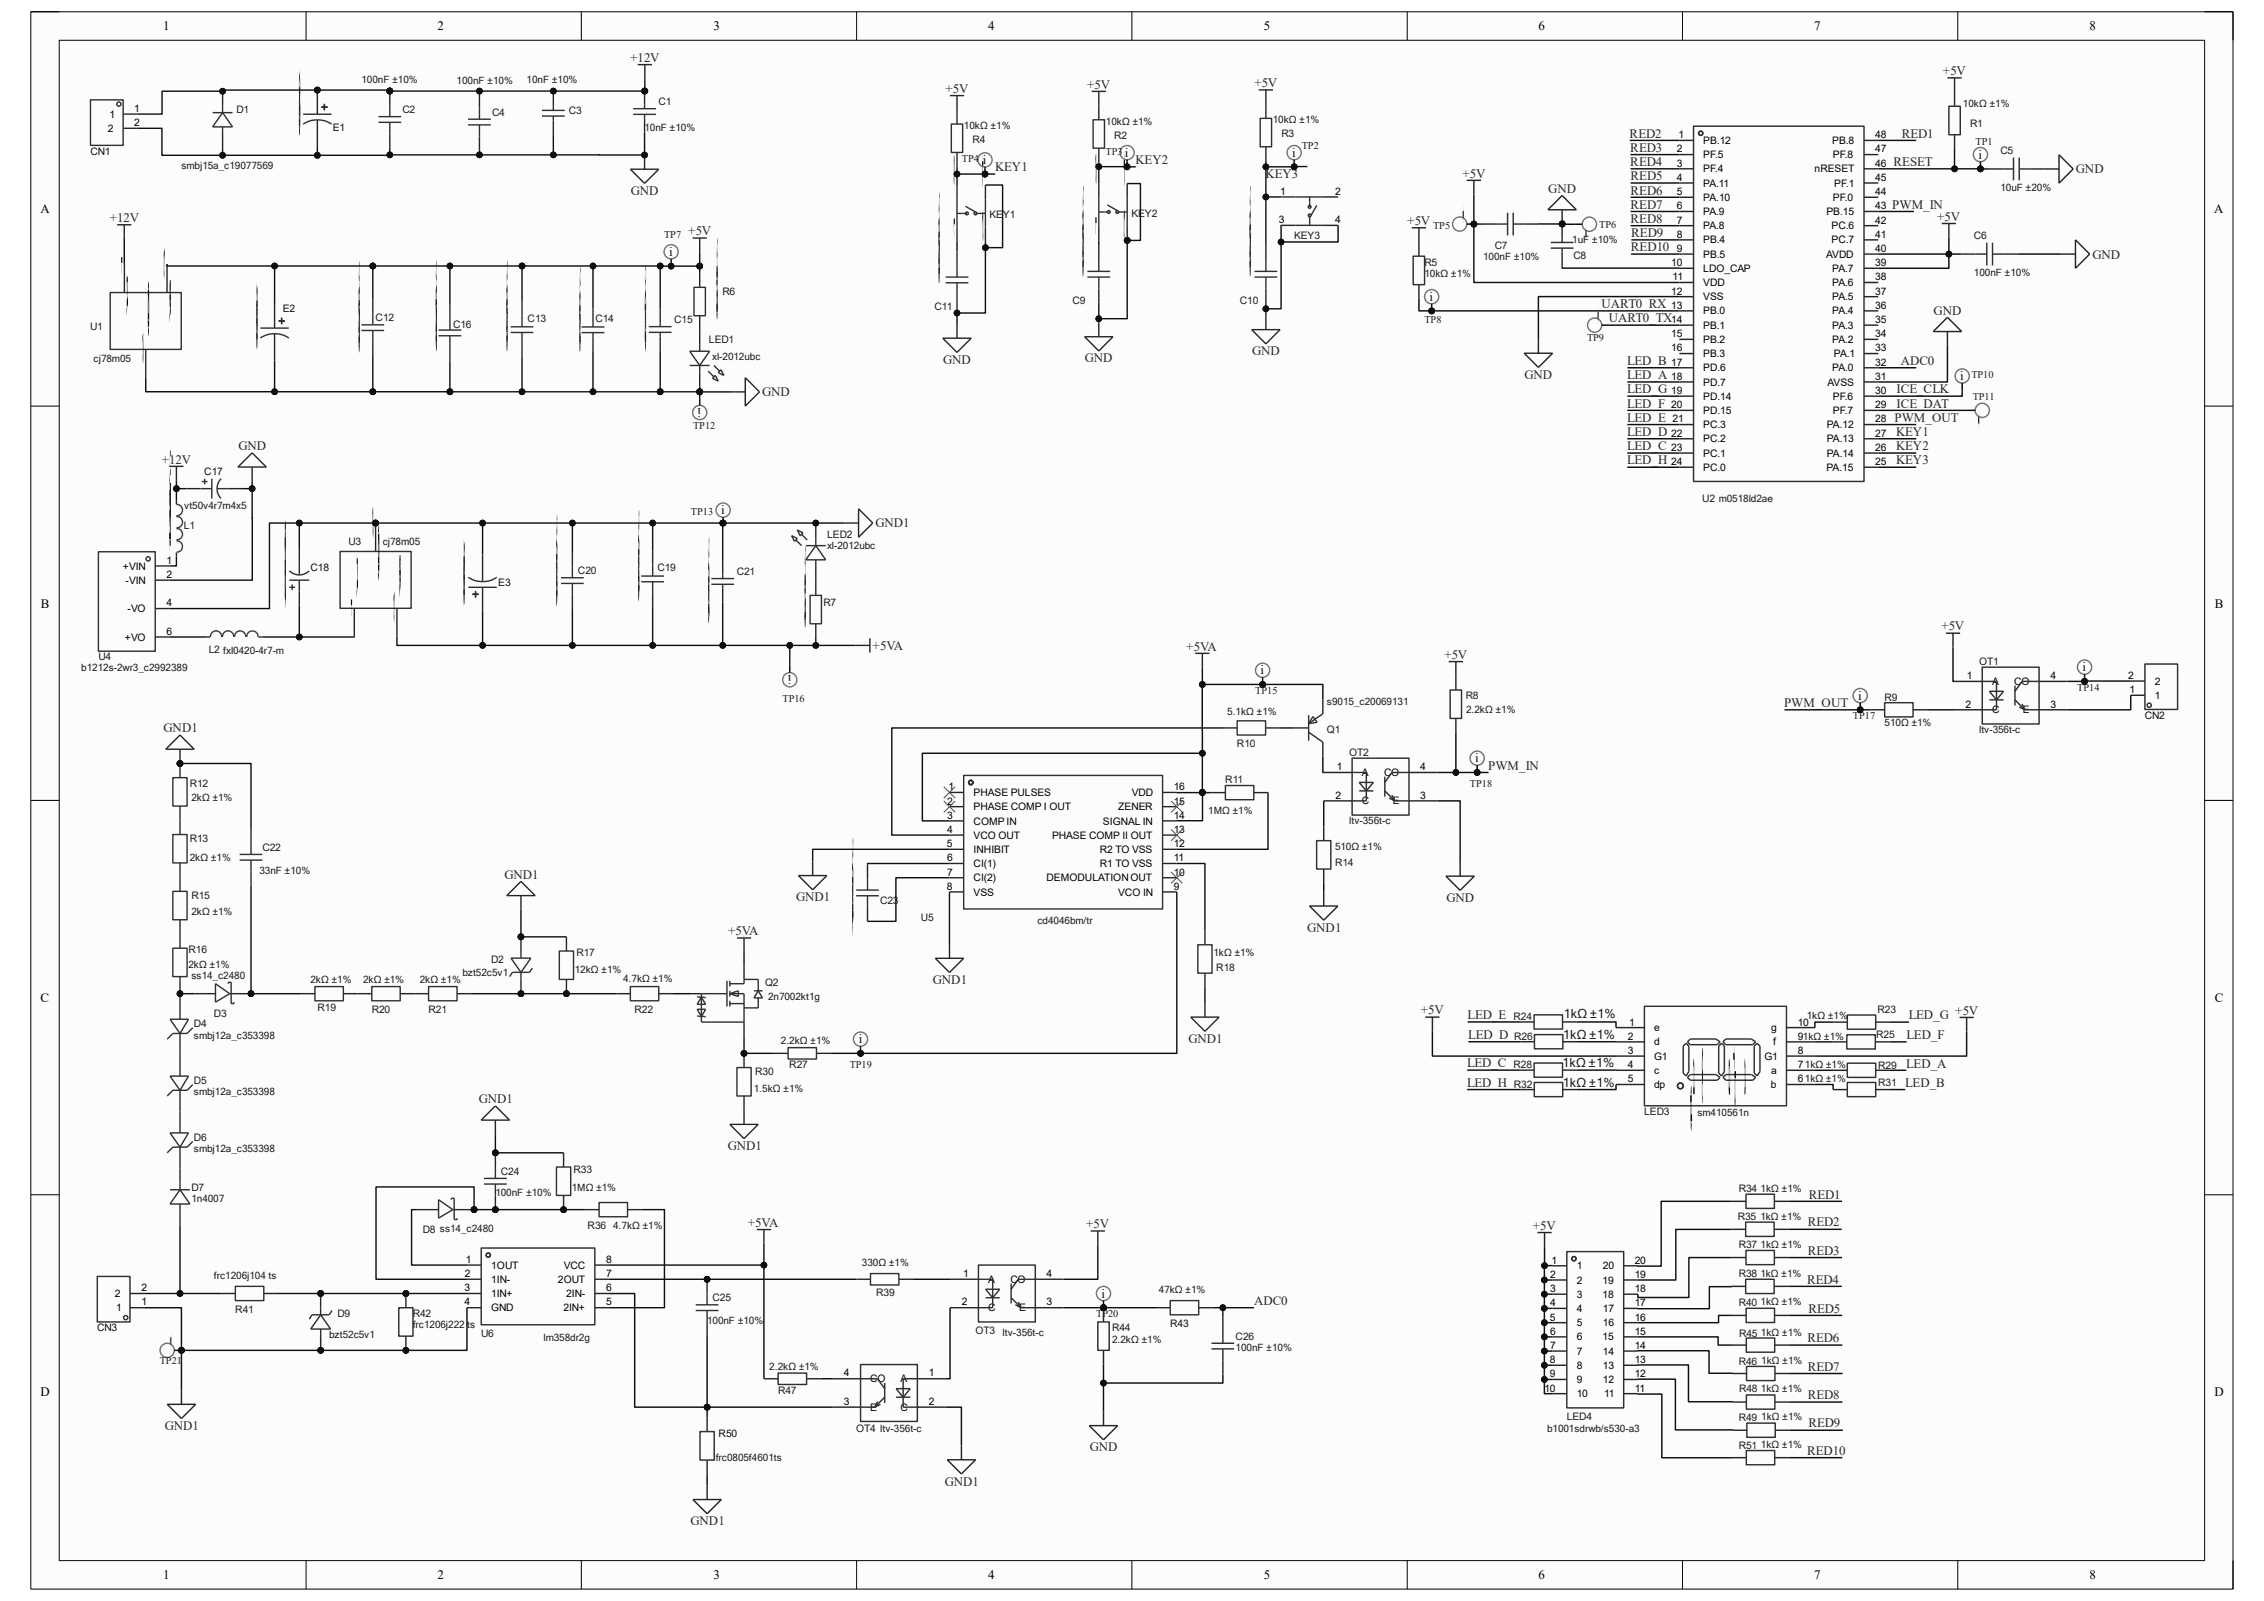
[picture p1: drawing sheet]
<svg xmlns="http://www.w3.org/2000/svg" width="297mm" height="210mm" viewBox="0 0 297 210" stroke-linecap="round" stroke-linejoin="round" font-family="sans-serif">
<defs><g id="words">
<g font-size="1.7">
<text x="21.4" y="4">1</text>
<text x="57.4" y="4">2</text>
<text x="93.6" y="4">3</text>
<text x="129.6" y="4">4</text>
<text x="165.8" y="4">5</text>
<text x="201.8" y="4">6</text>
<text x="238" y="4">7</text>
<text x="274.1" y="4">8</text>
<text x="5.3" y="28">A</text>
<text x="290.4" y="28">A</text>
<text x="5.4" y="79.7">B</text>
<text x="290.5" y="79.7">B</text>
<text x="5.3" y="131.4">C</text>
<text x="290.5" y="131.4">C</text>
<text x="5.3" y="183.1">D</text>
<text x="290.5" y="183.1">D</text>
<text x="21.4" y="207.1">1</text>
<text x="57.4" y="207.1">2</text>
<text x="93.6" y="207.1">3</text>
<text x="129.6" y="207.1">4</text>
<text x="165.8" y="207.1">5</text>
<text x="201.8" y="207.1">6</text>
<text x="238" y="207.1">7</text>
<text x="274.1" y="207.1">8</text>
</g>
<g font-size="1.7" fill="#262626">
<text x="82.7" y="8.1">+12V</text>
<text x="142.6" y="11.6">+5V</text>
<text x="164.5" y="11.4">+5V</text>
<text x="254.9" y="9.9">+5V</text>
<text x="124" y="12.2">+5V</text>
<text x="130.6" y="22.5">KEY1</text>
<text x="149" y="21.5">KEY2</text>
<text x="166" y="23.4">KEY3</text>
<text x="191.9" y="23.3">+5V</text>
<text x="213.8" y="18.1">RED2</text>
<text x="213.9" y="21.8">RED4</text>
<text x="213.9" y="19.9">RED3</text>
<text x="213.9" y="23.7">RED5</text>
<text x="248.4" y="21.8">RESET</text>
<text x="249.5" y="18.1">RED1</text>
<text x="272.3" y="22.7">GND</text>
<text x="14.4" y="29.1">+12V</text>
<text x="82.8" y="25.6">GND</text>
<text x="184.6" y="29.5">+5V</text>
<text x="203.1" y="25.3">GND</text>
<text x="213.9" y="29.3">RED8</text>
<text x="213.9" y="27.4">RED7</text>
<text x="213.9" y="25.5">RED6</text>
<text x="248.2" y="27.4">PWM_IN</text>
<text x="254.1" y="29">+5V</text>
<text x="90.3" y="30.9">+5V</text>
<text x="214" y="33">RED10</text>
<text x="214" y="31.1">RED9</text>
<text x="274.5" y="33.9">GND</text>
<text x="210.1" y="40.4">UART0_RX</text>
<text x="253.7" y="41.3">GND</text>
<text x="123.7" y="47.7">GND</text>
<text x="142.3" y="47.5">GND</text>
<text x="164.3" y="46.6">GND</text>
<text x="211" y="42.3">UART0_TX</text>
<text x="213.4" y="47.9">LED_B</text>
<text x="249.3" y="47.9">ADC0</text>
<text x="100" y="52">GND</text>
<text x="200" y="49.7">GND</text>
<text x="213.4" y="51.6">LED_G</text>
<text x="213.4" y="53.5">LED_F</text>
<text x="213.4" y="49.7">LED_A</text>
<text x="248.8" y="51.6">ICE_CLK</text>
<text x="248.8" y="53.5">ICE_DAT</text>
<text x="31.3" y="59.1">GND</text>
<text x="213.4" y="59.1">LED_C</text>
<text x="213.4" y="57.2">LED_D</text>
<text x="213.4" y="55.3">LED_E</text>
<text x="248.5" y="55.3">PWM_OUT</text>
<text x="248.8" y="57.2">KEY1</text>
<text x="248.8" y="59.1">KEY2</text>
<text x="21.2" y="60.8">+12V</text>
<text x="213.4" y="60.9">LED_H</text>
<text x="248.8" y="60.9">KEY3</text>
<text x="114.9" y="69.2">GND1</text>
<text x="254.7" y="82.7">+5V</text>
<text x="114.5" y="85.2">+5VA</text>
<text x="155.6" y="85.3">+5VA</text>
<text x="189.5" y="86.4">+5V</text>
<text x="234.1" y="92.8">PWM_OUT</text>
<text x="21.5" y="96.1">GND1</text>
<text x="195.2" y="101">PWM_IN</text>
<text x="66.2" y="115.3">GND1</text>
<text x="104.4" y="118.2">GND1</text>
<text x="189.7" y="118.3">GND</text>
<text x="95.5" y="122.7">+5VA</text>
<text x="171.5" y="122.2">GND1</text>
<text x="122.4" y="129.1">GND1</text>
<text x="155.9" y="136.8">GND1</text>
<text x="186.4" y="133.1">+5V</text>
<text x="192.5" y="133.7">LED_E</text>
<text x="192.6" y="136.3">LED_D</text>
<text x="250.1" y="136.3">LED_F</text>
<text x="250.4" y="133.7">LED_G</text>
<text x="256.5" y="133.1">+5V</text>
<text x="192.4" y="140">LED_C</text>
<text x="192.4" y="142.6">LED_H</text>
<text x="249.9" y="142.6">LED_B</text>
<text x="250.1" y="140">LED_A</text>
<text x="62.8" y="144.7">GND1</text>
<text x="95.5" y="150.9">GND1</text>
<text x="98.1" y="160.9">+5VA</text>
<text x="142.5" y="161.1">+5V</text>
<text x="201.1" y="161.3">+5V</text>
<text x="237.2" y="160.9">RED2</text>
<text x="237.3" y="157.2">RED1</text>
<text x="237.2" y="164.6">RED3</text>
<text x="164.5" y="171.2">ADC0</text>
<text x="237.1" y="168.4">RED4</text>
<text x="237.2" y="172.2">RED5</text>
<text x="237.1" y="176.1">RED6</text>
<text x="237.2" y="179.8">RED7</text>
<text x="237.2" y="183.6">RED8</text>
<text x="21.6" y="187.6">GND1</text>
<text x="143" y="190.4">GND</text>
<text x="237.1" y="190.8">RED10</text>
<text x="237.2" y="187.2">RED9</text>
<text x="124" y="194.9">GND1</text>
<text x="90.6" y="200.1">GND1</text>
</g>
<g font-size="1.7" fill="#0e0e0e">
<text x="128.9" y="21.5">i</text>
<text x="147.6" y="20.6">i</text>
<text x="169.5" y="20.6">i</text>
<text x="259.5" y="20.8">i</text>
<text x="87.8" y="33.6">i</text>
<text x="187.5" y="39.5">i</text>
<text x="92" y="53.6" transform="rotate(-180 92 53.6)">i</text>
<text x="257.1" y="49.9">i</text>
<text x="94.6" y="67.4">i</text>
<text x="103.8" y="88.6" transform="rotate(-180 103.8 88.6)">i</text>
<text x="165.4" y="88.4">i</text>
<text x="273.2" y="88.1">i</text>
<text x="243.8" y="91.8">i</text>
<text x="193.5" y="100">i</text>
<text x="112.6" y="136.8">i</text>
<text x="144.5" y="170.2">i</text>
</g>
<g font-size="1.7" fill="#1c1c1c">
<text x="205.1" y="136.3">1kΩ ±1%</text>
<text x="205.1" y="133.5">1kΩ ±1%</text>
<text x="205" y="140">1kΩ ±1%</text>
<text x="205" y="142.5">1kΩ ±1%</text>
</g>
<g font-size="1.4">
<text x="14.1" y="17.3">2</text>
<text x="14.4" y="15.5">1</text>
<text x="17.6" y="14.7">1</text>
<text x="17.6" y="16.6">2</text>
<text x="220" y="20">2</text>
<text x="220" y="21.9">3</text>
<text x="220" y="23.7">4</text>
<text x="220.2" y="18.1">1</text>
<text x="223.4" y="18.9">PB.12</text>
<text x="223.4" y="20.7">PF.5</text>
<text x="223.4" y="22.6">PF.4</text>
<text x="238" y="22.6">nRESET</text>
<text x="240.4" y="18.9">PB.8</text>
<text x="240.5" y="20.7">PF.8</text>
<text x="246" y="23.7">45</text>
<text x="246" y="21.9">46</text>
<text x="246" y="20">47</text>
<text x="246" y="18.1">48</text>
<text x="167.8" y="29.3">3</text>
<text x="167.9" y="25.6">1</text>
<text x="175.1" y="29.3">4</text>
<text x="175.1" y="25.6">2</text>
<text x="220" y="25.6">5</text>
<text x="220" y="27.5">6</text>
<text x="220" y="29.3">7</text>
<text x="223.4" y="24.5">PA.11</text>
<text x="223.4" y="26.3">PA.10</text>
<text x="223.4" y="28.2">PA.9</text>
<text x="239.6" y="28.2">PB.15</text>
<text x="240.5" y="26.3">PF.0</text>
<text x="240.6" y="24.5">PF.1</text>
<text x="246" y="29.3">42</text>
<text x="246" y="27.5">43</text>
<text x="246" y="25.6">44</text>
<text x="219.2" y="34.9">10</text>
<text x="220" y="31.2">8</text>
<text x="220" y="33.1">9</text>
<text x="223.4" y="30.1">PA.8</text>
<text x="223.4" y="31.9">PB.4</text>
<text x="223.4" y="33.8">PB.5</text>
<text x="223.4" y="35.6">LDO_CAP</text>
<text x="239.6" y="33.8">AVDD</text>
<text x="240.3" y="31.9">PC.7</text>
<text x="240.3" y="30.1">PC.6</text>
<text x="240.4" y="35.6">PA.7</text>
<text x="246" y="34.9">39</text>
<text x="246" y="33.1">40</text>
<text x="246" y="31.2">41</text>
<text x="219.2" y="38.7">12</text>
<text x="219.2" y="40.5">13</text>
<text x="219.4" y="36.8">11</text>
<text x="223.4" y="37.5">VDD</text>
<text x="223.4" y="39.4">VSS</text>
<text x="223.4" y="41.2">PB.0</text>
<text x="240.4" y="41.2">PA.4</text>
<text x="240.4" y="39.4">PA.5</text>
<text x="240.4" y="37.5">PA.6</text>
<text x="246" y="40.5">36</text>
<text x="246" y="38.7">37</text>
<text x="246" y="36.8">38</text>
<text x="219.2" y="42.4">14</text>
<text x="219.2" y="44.2">15</text>
<text x="219.2" y="46.1">16</text>
<text x="219.2" y="48">17</text>
<text x="223.4" y="43.1">PB.1</text>
<text x="223.4" y="45">PB.2</text>
<text x="223.4" y="46.8">PB.3</text>
<text x="240.4" y="45">PA.2</text>
<text x="240.4" y="43.1">PA.3</text>
<text x="240.6" y="46.8">PA.1</text>
<text x="246" y="48">32</text>
<text x="246" y="46.1">33</text>
<text x="246" y="44.2">34</text>
<text x="246" y="42.4">35</text>
<text x="219.2" y="49.8">18</text>
<text x="219.2" y="51.7">19</text>
<text x="219.2" y="53.6">20</text>
<text x="223.4" y="48.7">PD.6</text>
<text x="223.4" y="50.6">PD.7</text>
<text x="223.4" y="52.5">PD.14</text>
<text x="239.7" y="50.6">AVSS</text>
<text x="240.4" y="48.7">PA.0</text>
<text x="240.5" y="52.5">PF.6</text>
<text x="246" y="53.6">29</text>
<text x="246" y="51.7">30</text>
<text x="246" y="49.8">31</text>
<text x="219.2" y="57.3">22</text>
<text x="219.2" y="59.1">23</text>
<text x="219.4" y="55.4">21</text>
<text x="223.4" y="54.3">PD.15</text>
<text x="223.4" y="56.2">PC.3</text>
<text x="223.4" y="58">PC.2</text>
<text x="223.4" y="59.9">PC.1</text>
<text x="239.6" y="59.9">PA.14</text>
<text x="239.6" y="58">PA.13</text>
<text x="239.6" y="56.2">PA.12</text>
<text x="240.5" y="54.3">PF.7</text>
<text x="246" y="59.1">26</text>
<text x="246" y="57.3">27</text>
<text x="246" y="55.4">28</text>
<text x="219.2" y="61">24</text>
<text x="223.4" y="61.8">PC.0</text>
<text x="239.6" y="61.8">PA.15</text>
<text x="246" y="61">25</text>
<text x="16.1" y="74.7">+VIN</text>
<text x="16.5" y="76.6">-VIN</text>
<text x="21.8" y="74">1</text>
<text x="21.8" y="75.8">2</text>
<text x="16.7" y="80.3">-VO</text>
<text x="21.8" y="79.5">4</text>
<text x="21.8" y="83.3">6</text>
<text x="16.4" y="84">+VO</text>
<text x="258" y="89.1">1</text>
<text x="261.3" y="89.8">A</text>
<text x="264.2" y="89.8">CO</text>
<text x="269" y="89.1">4</text>
<text x="279.2" y="89.1">2</text>
<text x="282.7" y="89.8">2</text>
<text x="257.9" y="92.8">2</text>
<text x="261.3" y="93.6">C</text>
<text x="265.3" y="93.6">E</text>
<text x="269" y="92.8">3</text>
<text x="279.4" y="90.9">1</text>
<text x="282.7" y="91.7">1</text>
<text x="175.4" y="101">1</text>
<text x="178.6" y="101.8">A</text>
<text x="181.6" y="101.8">CO</text>
<text x="186.3" y="101">4</text>
<text x="124.2" y="105.5">2</text>
<text x="124.2" y="107.4">3</text>
<text x="124.4" y="103.7">1</text>
<text x="127.7" y="104.4">PHASE PULSES</text>
<text x="127.7" y="106.3">PHASE COMP I OUT</text>
<text x="146.7" y="106.3">ZENER</text>
<text x="148.5" y="104.4">VDD</text>
<text x="154" y="107.4">14</text>
<text x="154" y="105.5">15</text>
<text x="154" y="103.7">16</text>
<text x="175.2" y="104.8">2</text>
<text x="178.6" y="105.5">C</text>
<text x="182.7" y="105.5">E</text>
<text x="186.3" y="104.8">3</text>
<text x="124.2" y="111.1">5</text>
<text x="124.2" y="109.3">4</text>
<text x="124.2" y="113">6</text>
<text x="127.7" y="108.2">COMP IN</text>
<text x="127.7" y="110">VCO OUT</text>
<text x="127.7" y="111.9">INHIBIT</text>
<text x="127.7" y="113.7">CI(1)</text>
<text x="138" y="110">PHASE COMP II OUT</text>
<text x="144.3" y="113.7">R1 TO VSS</text>
<text x="144.3" y="111.9">R2 TO VSS</text>
<text x="144.7" y="108.2">SIGNAL IN</text>
<text x="154" y="113">11</text>
<text x="154" y="111.1">12</text>
<text x="154" y="109.3">13</text>
<text x="124.2" y="116.7">8</text>
<text x="124.2" y="114.9">7</text>
<text x="127.7" y="115.6">CI(2)</text>
<text x="127.7" y="117.5">VSS</text>
<text x="137.3" y="115.6">DEMODULATIONOUT</text>
<text x="146.7" y="117.5">VCO IN</text>
<text x="154" y="116.7">9</text>
<text x="154" y="114.9">10</text>
<text x="213.5" y="136.4">2</text>
<text x="213.7" y="134.5">1</text>
<text x="217" y="137.1">d</text>
<text x="217" y="135.3">e</text>
<text x="232.4" y="135.3">g</text>
<text x="232.6" y="137.1">f</text>
<text x="235.8" y="136.4">91kΩ ±1%</text>
<text x="235.8" y="134.5">10</text>
<text x="213.5" y="142">5</text>
<text x="213.5" y="140.1">4</text>
<text x="213.5" y="138.3">3</text>
<text x="217" y="142.7">dp</text>
<text x="217" y="140.8">c</text>
<text x="217" y="139">G1</text>
<text x="231.5" y="139">G1</text>
<text x="232.3" y="142.7">b</text>
<text x="232.4" y="140.8">a</text>
<text x="235.8" y="142">61kΩ ±1%</text>
<text x="235.8" y="140.1">71kΩ ±1%</text>
<text x="235.8" y="138.3">8</text>
<text x="61" y="167.5">2</text>
<text x="61.1" y="165.7">1</text>
<text x="64.4" y="166.4">1OUT</text>
<text x="74" y="166.4">VCC</text>
<text x="79.5" y="167.5">7</text>
<text x="79.5" y="165.7">8</text>
<text x="126.4" y="167.5">1</text>
<text x="137.3" y="167.5">4</text>
<text x="203.4" y="167.6">2</text>
<text x="203.5" y="165.7">1</text>
<text x="206.8" y="166.5">1</text>
<text x="210.3" y="166.5">20</text>
<text x="214.5" y="167.6">19</text>
<text x="214.5" y="165.7">20</text>
<text x="15.1" y="170.1">2</text>
<text x="15.2" y="172">1</text>
<text x="18.5" y="171.2">1</text>
<text x="18.5" y="169.4">2</text>
<text x="60.9" y="169.4">3</text>
<text x="60.9" y="171.2">4</text>
<text x="64.4" y="168.3">1IN-</text>
<text x="64.4" y="170.1">1IN+</text>
<text x="64.4" y="172">GND</text>
<text x="73.2" y="168.3">2OUT</text>
<text x="73.9" y="172">2IN+</text>
<text x="74.3" y="170.1">2IN-</text>
<text x="79.5" y="171.2">5</text>
<text x="79.5" y="169.4">6</text>
<text x="126.2" y="171.2">2</text>
<text x="129.6" y="168.3">A</text>
<text x="129.6" y="172">C</text>
<text x="132.5" y="168.3">CO</text>
<text x="133.7" y="172">E</text>
<text x="137.3" y="171.2">3</text>
<text x="203.3" y="173.2">5</text>
<text x="203.4" y="169.5">3</text>
<text x="203.4" y="171.4">4</text>
<text x="206.8" y="168.4">2</text>
<text x="206.8" y="170.2">3</text>
<text x="206.8" y="172.1">4</text>
<text x="206.8" y="173.9">5</text>
<text x="210.2" y="170.2">18</text>
<text x="210.2" y="168.4">19</text>
<text x="210.3" y="173.9">16</text>
<text x="210.3" y="172.1">17</text>
<text x="214.5" y="173.2">16</text>
<text x="214.5" y="171.4">17</text>
<text x="214.5" y="169.5">18</text>
<text x="203.3" y="178.8">8</text>
<text x="203.4" y="175.1">6</text>
<text x="203.4" y="177">7</text>
<text x="206.8" y="175.8">6</text>
<text x="206.8" y="177.7">7</text>
<text x="206.8" y="179.5">8</text>
<text x="210.2" y="175.8">15</text>
<text x="210.3" y="179.5">13</text>
<text x="210.3" y="177.7">14</text>
<text x="214.5" y="178.8">13</text>
<text x="214.5" y="177">14</text>
<text x="214.5" y="175.1">15</text>
<text x="110.7" y="184.3">3</text>
<text x="110.7" y="180.6">4</text>
<text x="114.2" y="185">E</text>
<text x="114.2" y="181.3">CO</text>
<text x="118.1" y="181.3">A</text>
<text x="118.1" y="185">C</text>
<text x="121.8" y="180.6">1</text>
<text x="121.8" y="184.3">2</text>
<text x="202.6" y="182.5">10</text>
<text x="203.3" y="180.7">9</text>
<text x="206.8" y="181.4">9</text>
<text x="206.8" y="183.3">10</text>
<text x="210.3" y="181.4">12</text>
<text x="210.4" y="183.3">11</text>
<text x="214.5" y="182.5">11</text>
<text x="214.5" y="180.7">12</text>
</g>
<g font-size="1.4" fill="#1c1c1c">
<text x="31" y="14.9">D1</text>
<text x="52.8" y="14.9">C2</text>
<text x="64.6" y="15.2">C4</text>
<text x="74.6" y="14.9">C3</text>
<text x="86.4" y="13.8">C1</text>
<text x="258.4" y="16.6">R1</text>
<text x="126.2" y="21.3">TP4</text>
<text x="127.6" y="18.8">R4</text>
<text x="145" y="20.4">TP3</text>
<text x="146.2" y="18.2">R2</text>
<text x="168.1" y="18">R3</text>
<text x="170.8" y="19.6">TP2</text>
<text x="259.2" y="19">TP1</text>
<text x="262.4" y="20.2">C5</text>
<text x="129.8" y="28.7">KE</text>
<text x="131.6" y="28.7">Y1</text>
<text x="148.4" y="28.4">KEY2</text>
<text x="188" y="30">TP5</text>
<text x="209.8" y="29.9">TP6</text>
<text x="87.1" y="31.2">TP7</text>
<text x="169.8" y="31.3">KEY3</text>
<text x="186.9" y="34.8">R5</text>
<text x="196.1" y="32.6">C7</text>
<text x="206.4" y="34">C8</text>
<text x="259" y="31.4">C6</text>
<text x="94.8" y="38.7">R6</text>
<text x="122.6" y="40.6">C11</text>
<text x="140.7" y="39.8">C9</text>
<text x="162.6" y="39.8">C10</text>
<text x="11.8" y="43.3">U1</text>
<text x="49.3" y="42.1">C12</text>
<text x="59.4" y="43">C16</text>
<text x="69.2" y="42.2">C13</text>
<text x="78.1" y="42.2">C14</text>
<text x="88.4" y="42.4">C15</text>
<text x="93" y="45">LED1</text>
<text x="186.9" y="42.4">TP8</text>
<text x="208.2" y="44.8">TP9</text>
<text x="258.6" y="49.5">TP10</text>
<text x="258.8" y="52.5">TP11</text>
<text x="90.9" y="56.3">TP12</text>
<text x="223.3" y="65.8">U2 m0518ld2ae</text>
<text x="24.1" y="69.4">L1</text>
<text x="45.7" y="71.5">U3</text>
<text x="90.6" y="67.6">TP13</text>
<text x="108.5" y="70.6">LED2</text>
<text x="75.8" y="75.3">C20</text>
<text x="86.2" y="74.9">C19</text>
<text x="96.6" y="75.4">C21</text>
<text x="108" y="79.5">R7</text>
<text x="12.9" y="86.6">U4</text>
<text x="27.4" y="85.7">L2 fxl0420-4r7-m</text>
<text x="259.6" y="87.2">OT1</text>
<text x="102.7" y="92.1">TP16</text>
<text x="164.7" y="91">TP15</text>
<text x="192.3" y="91.7">R8</text>
<text x="243.1" y="94.3">TP17</text>
<text x="247.2" y="91.9">R9</text>
<text x="272.5" y="90.6">TP14</text>
<text x="162.3" y="98">R10</text>
<text x="174.1" y="96.1">Q1</text>
<text x="177" y="99.2">OT2</text>
<text x="24.9" y="103.2">R12</text>
<text x="160.7" y="102.7">R11</text>
<text x="192.8" y="103.2">TP18</text>
<text x="24.9" y="110.5">R13</text>
<text x="34.4" y="111.6">C22</text>
<text x="175.1" y="113.5">R14</text>
<text x="25.1" y="117.9">R15</text>
<text x="115.4" y="118.5">C23</text>
<text x="24.7" y="125">R16</text>
<text x="75.6" y="125.4">R17</text>
<text x="120.8" y="120.8">U5</text>
<text x="64.4" y="126.3">D2</text>
<text x="100.4" y="129.3">Q2</text>
<text x="159.6" y="127.4">R18</text>
<text x="25.4" y="134.7">D4</text>
<text x="28.1" y="133.4">D3</text>
<text x="41.7" y="132.7">R19</text>
<text x="48.8" y="132.8">R20</text>
<text x="56.2" y="132.8">R21</text>
<text x="83.2" y="132.8">R22</text>
<text x="198.5" y="133.8">R24</text>
<text x="198.6" y="136.4">R26</text>
<text x="246.1" y="136.1">R25</text>
<text x="246.3" y="132.9">R23</text>
<text x="25.4" y="142.2">D5</text>
<text x="99.1" y="141.1">R30</text>
<text x="103.5" y="140.1">R27</text>
<text x="111.5" y="140">TP19</text>
<text x="198.5" y="140.1">R28</text>
<text x="198.6" y="142.7">R32</text>
<text x="246.4" y="142.5">R31</text>
<text x="246.4" y="140.2">R29</text>
<text x="25.4" y="149.6">D6</text>
<text x="215.7" y="146.3">LED3</text>
<text x="65.7" y="154.1">C24</text>
<text x="75.2" y="153.9">R33</text>
<text x="25.1" y="156.2">D7</text>
<text x="55.5" y="161.8">D8 ss14_c2480</text>
<text x="77.1" y="161.2">R36</text>
<text x="228" y="160">R35</text>
<text x="228.1" y="156.3">R34</text>
<text x="228.1" y="163.7">R37</text>
<text x="228.1" y="167.6">R38</text>
<text x="30.9" y="172.2">R41</text>
<text x="44.3" y="172.8">D9</text>
<text x="54.1" y="172.8">R42</text>
<text x="93.5" y="170.7">C25</text>
<text x="114.9" y="170">R39</text>
<text x="143.8" y="172.7">TP20</text>
<text x="228.1" y="171.4">R40</text>
<text x="21" y="178.9">TP21</text>
<text x="63.1" y="175.3">U6</text>
<text x="128" y="175">OT3</text>
<text x="145.9" y="174.6">R44</text>
<text x="162.1" y="175.7">C26</text>
<text x="228.1" y="179">R46</text>
<text x="228.1" y="175.4">R45</text>
<text x="102.1" y="182.8">R47</text>
<text x="228.1" y="182.6">R48</text>
<text x="112.3" y="187.8">OT4 ltv-356t-c</text>
<text x="205.5" y="186.3">LED4</text>
<text x="228.1" y="186.4">R49</text>
<text x="228.1" y="190.1">R51</text>
</g>
<g font-size="1.4" fill="#0e0e0e">
<text x="43.6" y="17.1">E1</text>
<text x="11.9" y="20.3">CN1</text>
<text x="37.1" y="41">E2</text>
<text x="26.8" y="62.3">C17</text>
<text x="40.7" y="74.9">C18</text>
<text x="65.4" y="76.9">E3</text>
<text x="281.3" y="94.3">CN2</text>
<text x="12.7" y="174.6">CN3</text>
<text x="153.5" y="174">R43</text>
<text x="94.3" y="188.5">R50</text>
</g>
<g font-size="1.3" fill="#1c1c1c">
<text x="47.4" y="10.9">100nF ±10%</text>
<text x="59.9" y="11">100nF ±10%</text>
<text x="69.1" y="10.9">10nF ±10%</text>
<text x="84.5" y="17.1">10nF ±10%</text>
<text x="126.4" y="16.9">10kΩ ±1%</text>
<text x="145.1" y="16.4">10kΩ ±1%</text>
<text x="167" y="16.2">10kΩ ±1%</text>
<text x="257.5" y="14.1">10kΩ ±1%</text>
<text x="23.8" y="22.1">smbj15a_c19077569</text>
<text x="262.4" y="25.1">10uF ±20%</text>
<text x="194.6" y="34.2">100nF ±10%</text>
<text x="206.2" y="31.9">1uF ±10%</text>
<text x="186.9" y="36.3">10kΩ ±1%</text>
<text x="259" y="36.2">100nF ±10%</text>
<text x="12.3" y="47.5">cj78m05</text>
<text x="93.4" y="47.2">xl-2012ubc</text>
<text x="24.2" y="66.7">vt50v4r7m4x5</text>
<text x="50.2" y="71.5">cj78m05</text>
<text x="108.5" y="72.1">xl-2012ubc</text>
<text x="10.7" y="88">b1212s-2wr3_c2992389</text>
<text x="161" y="93.7">5.1kΩ ±1%</text>
<text x="174.1" y="92.5">s9015_c20069131</text>
<text x="192.3" y="93.5">2.2kΩ ±1%</text>
<text x="247.2" y="95.2">510Ω ±1%</text>
<text x="259.6" y="96.2">ltv-356t-c</text>
<text x="25.1" y="105.1">2kΩ ±1%</text>
<text x="158.5" y="106.8">1MΩ ±1%</text>
<text x="24.9" y="112.9">2kΩ ±1%</text>
<text x="175.1" y="111.5">510Ω ±1%</text>
<text x="177" y="108.1">ltv-356t-c</text>
<text x="34" y="114.6">33nF ±10%</text>
<text x="25.1" y="120">2kΩ ±1%</text>
<text x="136.1" y="121.2">cd4046bm/tr</text>
<text x="159.2" y="125.3">1kΩ ±1%</text>
<text x="24.7" y="126.9">2kΩ ±1%</text>
<text x="25.1" y="128.4">ss14_c2480</text>
<text x="40.7" y="128.9">2kΩ ±1%</text>
<text x="47.6" y="128.9">2kΩ ±1%</text>
<text x="55.1" y="128.9">2kΩ ±1%</text>
<text x="60.7" y="128">bzt52c5v1</text>
<text x="75.4" y="127.6">12kΩ ±1%</text>
<text x="81.7" y="128.8">4.7kΩ ±1%</text>
<text x="100.8" y="131.2">2n7002kt1g</text>
<text x="25.4" y="136.2">smbj12a_c353398</text>
<text x="102.4" y="136.9">2.2kΩ ±1%</text>
<text x="237" y="133.6">1kΩ ±1%</text>
<text x="25.4" y="143.7">smbj12a_c353398</text>
<text x="98.9" y="143.3">1.5kΩ ±1%</text>
<text x="222.7" y="146.4">sm410561n</text>
<text x="25.4" y="151.1">smbj12a_c353398</text>
<text x="25.1" y="157.6">1n4007</text>
<text x="65" y="156.9">100nF ±10%</text>
<text x="75" y="156.2">1MΩ ±1%</text>
<text x="80.4" y="161.2">4.7kΩ ±1%</text>
<text x="230.9" y="160">1kΩ ±1%</text>
<text x="231" y="156.3">1kΩ ±1%</text>
<text x="28.1" y="167.7">frc1206j104 ts</text>
<text x="113.1" y="166">330Ω ±1%</text>
<text x="230.9" y="167.5">1kΩ ±1%</text>
<text x="231" y="163.7">1kΩ ±1%</text>
<text x="92.8" y="173.7">100nF ±10%</text>
<text x="152" y="169.6">47kΩ ±1%</text>
<text x="231" y="171.2">1kΩ ±1%</text>
<text x="43.2" y="175.6">bzt52c5v1</text>
<text x="54.1" y="174.2">f</text>
<text x="54.5" y="174.2">rc1206j222</text>
<text x="61.3" y="174.2">ts</text>
<text x="71.3" y="175.9">lm358dr2g</text>
<text x="100.9" y="179.7">2.2kΩ ±1%</text>
<text x="131.5" y="175.2">ltv-356t-c</text>
<text x="145.9" y="176.1">2.2kΩ ±1%</text>
<text x="162.1" y="177.2">100nF ±10%</text>
<text x="231" y="175.2">1kΩ ±1%</text>
<text x="231.1" y="178.9">1kΩ ±1%</text>
<text x="231" y="182.6">1kΩ ±1%</text>
<text x="93.9" y="191.7">frc0805f4601ts</text>
<text x="202.9" y="187.8">b1001sdrwb/s530-a3</text>
<text x="231" y="189.9">1kΩ ±1%</text>
<text x="231.1" y="186.3">1kΩ ±1%</text>
</g>
<g font-size=".3" fill="#0e0e0e">
<text x="192" y="29.6" transform="rotate(-90 192 29.6)">i</text>
<text x="208" y="29.2" transform="rotate(90 208 29.2)">i</text>
<text x="209.7" y="42.9" transform="rotate(-90 209.7 42.9)">i</text>
<text x="259.5" y="53.6" transform="rotate(90 259.5 53.6)">i</text>
<text x="22.5" y="177.4" transform="rotate(-90 22.5 177.4)">i</text>
</g>
<g font-size=".3">
<text x="223.3" y="137" transform="rotate(90 223.3 137)">e</text>
<text x="227.4" y="137.2" transform="rotate(90 227.4 137.2)">f</text>
<text x="221.8" y="142.1" transform="rotate(90 221.8 142.1)">d</text>
<text x="221.8" y="143" transform="rotate(90 221.8 143)">p</text>
<text x="222.1" y="138.5" transform="rotate(90 222.1 138.5)">d</text>
<text x="223.3" y="139.8" transform="rotate(90 223.3 139.8)">c</text>
<text x="226.8" y="138.5" transform="rotate(90 226.8 138.5)">g</text>
<text x="227.5" y="139.8" transform="rotate(90 227.5 139.8)">b</text>
<text x="228.9" y="138.5" transform="rotate(90 228.9 138.5)">a</text>
</g>
<g font-size=".2" fill="#1c1c1c">
<text x="39.4" y="17.4" transform="rotate(-90 39.4 17.4)">0</text>
<text x="39.4" y="16.7" transform="rotate(-90 39.4 16.7)">0</text>
<text x="39.4" y="16" transform="rotate(-90 39.4 16)">u</text>
<text x="39.4" y="15.2" transform="rotate(-90 39.4 15.2)">f</text>
<text x="39.4" y="14.5" transform="rotate(-90 39.4 14.5)">1</text>
<text x="39.4" y="13.8" transform="rotate(-90 39.4 13.8)">6</text>
<text x="39.4" y="13.1" transform="rotate(-90 39.4 13.1)">v</text>
<text x="39.4" y="18.8" transform="rotate(-90 39.4 18.8)">1</text>
<text x="39.4" y="18.1" transform="rotate(-90 39.4 18.1)">0</text>
<text x="123.3" y="35.3" transform="rotate(-90 123.3 35.3)">F</text>
<text x="123.3" y="34.2" transform="rotate(-90 123.3 34.2)">±</text>
<text x="123.3" y="33.4" transform="rotate(-90 123.3 33.4)">1</text>
<text x="123.3" y="32.7" transform="rotate(-90 123.3 32.7)">0</text>
<text x="123.3" y="32" transform="rotate(-90 123.3 32)">%</text>
<text x="142.2" y="35.9" transform="rotate(-90 142.2 35.9)">0</text>
<text x="142.2" y="35.1" transform="rotate(-90 142.2 35.1)">n</text>
<text x="142.2" y="34.4" transform="rotate(-90 142.2 34.4)">F</text>
<text x="142.2" y="33.3" transform="rotate(-90 142.2 33.3)">±</text>
<text x="142.2" y="32.5" transform="rotate(-90 142.2 32.5)">1</text>
<text x="142.2" y="31.8" transform="rotate(-90 142.2 31.8)">0</text>
<text x="142.2" y="31.1" transform="rotate(-90 142.2 31.1)">%</text>
<text x="164.1" y="35.9" transform="rotate(-90 164.1 35.9)">0</text>
<text x="164.1" y="35.1" transform="rotate(-90 164.1 35.1)">n</text>
<text x="164.1" y="34.4" transform="rotate(-90 164.1 34.4)">F</text>
<text x="164.1" y="33.3" transform="rotate(-90 164.1 33.3)">±</text>
<text x="164.1" y="32.5" transform="rotate(-90 164.1 32.5)">1</text>
<text x="164.1" y="31.8" transform="rotate(-90 164.1 31.8)">0</text>
<text x="164.1" y="31.1" transform="rotate(-90 164.1 31.1)">%</text>
<text x="33.8" y="41.8" transform="rotate(-90 33.8 41.8)">6</text>
<text x="33.8" y="41.1" transform="rotate(-90 33.8 41.1)">v</text>
<text x="47.2" y="41.7" transform="rotate(-90 47.2 41.7)">0</text>
<text x="47.2" y="41" transform="rotate(-90 47.2 41)">%</text>
<text x="57.3" y="41.6" transform="rotate(-90 57.3 41.6)">0</text>
<text x="57.3" y="40.9" transform="rotate(-90 57.3 40.9)">%</text>
<text x="66.6" y="41.6" transform="rotate(-90 66.6 41.6)">0</text>
<text x="66.6" y="40.9" transform="rotate(-90 66.6 40.9)">%</text>
<text x="76.2" y="41.7" transform="rotate(-90 76.2 41.7)">%</text>
<text x="84.8" y="41.5" transform="rotate(-90 84.8 41.5)">%</text>
<text x="94.1" y="41.5" transform="rotate(-90 94.1 41.5)">k</text>
<text x="94.1" y="40.8" transform="rotate(-90 94.1 40.8)">Ω</text>
<text x="94.1" y="39.5" transform="rotate(-90 94.1 39.5)">±</text>
<text x="94.1" y="38.7" transform="rotate(-90 94.1 38.7)">1</text>
<text x="94.1" y="38" transform="rotate(-90 94.1 38)">%</text>
<text x="123.3" y="38.2" transform="rotate(-90 123.3 38.2)">1</text>
<text x="123.3" y="37.5" transform="rotate(-90 123.3 37.5)">0</text>
<text x="123.3" y="36.8" transform="rotate(-90 123.3 36.8)">0</text>
<text x="123.3" y="36.1" transform="rotate(-90 123.3 36.1)">n</text>
<text x="142.2" y="37.3" transform="rotate(-90 142.2 37.3)">1</text>
<text x="142.2" y="36.6" transform="rotate(-90 142.2 36.6)">0</text>
<text x="164.1" y="37.3" transform="rotate(-90 164.1 37.3)">1</text>
<text x="164.1" y="36.6" transform="rotate(-90 164.1 36.6)">0</text>
<text x="33.8" y="46.8" transform="rotate(-90 33.8 46.8)">1</text>
<text x="33.8" y="46.1" transform="rotate(-90 33.8 46.1)">0</text>
<text x="33.8" y="45.4" transform="rotate(-90 33.8 45.4)">0</text>
<text x="33.8" y="44.7" transform="rotate(-90 33.8 44.7)">0</text>
<text x="33.8" y="43.9" transform="rotate(-90 33.8 43.9)">u</text>
<text x="33.8" y="43.2" transform="rotate(-90 33.8 43.2)">f</text>
<text x="33.8" y="42.5" transform="rotate(-90 33.8 42.5)">1</text>
<text x="47.2" y="47.2" transform="rotate(-90 47.2 47.2)">1</text>
<text x="47.2" y="46.5" transform="rotate(-90 47.2 46.5)">0</text>
<text x="47.2" y="45.8" transform="rotate(-90 47.2 45.8)">0</text>
<text x="47.2" y="45.1" transform="rotate(-90 47.2 45.1)">n</text>
<text x="47.2" y="44.4" transform="rotate(-90 47.2 44.4)">F</text>
<text x="47.2" y="43.2" transform="rotate(-90 47.2 43.2)">±</text>
<text x="47.2" y="42.5" transform="rotate(-90 47.2 42.5)">1</text>
<text x="57.3" y="47.1" transform="rotate(-90 57.3 47.1)">1</text>
<text x="57.3" y="46.4" transform="rotate(-90 57.3 46.4)">0</text>
<text x="57.3" y="45.7" transform="rotate(-90 57.3 45.7)">0</text>
<text x="57.3" y="45" transform="rotate(-90 57.3 45)">n</text>
<text x="57.3" y="44.2" transform="rotate(-90 57.3 44.2)">F</text>
<text x="57.3" y="43.1" transform="rotate(-90 57.3 43.1)">±</text>
<text x="57.3" y="42.3" transform="rotate(-90 57.3 42.3)">1</text>
<text x="66.6" y="47.1" transform="rotate(-90 66.6 47.1)">1</text>
<text x="66.6" y="46.4" transform="rotate(-90 66.6 46.4)">0</text>
<text x="66.6" y="45.7" transform="rotate(-90 66.6 45.7)">0</text>
<text x="66.6" y="45" transform="rotate(-90 66.6 45)">n</text>
<text x="66.6" y="44.2" transform="rotate(-90 66.6 44.2)">F</text>
<text x="66.6" y="43.1" transform="rotate(-90 66.6 43.1)">±</text>
<text x="66.6" y="42.3" transform="rotate(-90 66.6 42.3)">1</text>
<text x="76.2" y="47.2" transform="rotate(-90 76.2 47.2)">1</text>
<text x="76.2" y="46.5" transform="rotate(-90 76.2 46.5)">0</text>
<text x="76.2" y="45.8" transform="rotate(-90 76.2 45.8)">n</text>
<text x="76.2" y="45" transform="rotate(-90 76.2 45)">F</text>
<text x="76.2" y="43.9" transform="rotate(-90 76.2 43.9)">±</text>
<text x="76.2" y="43.1" transform="rotate(-90 76.2 43.1)">1</text>
<text x="76.2" y="42.4" transform="rotate(-90 76.2 42.4)">0</text>
<text x="84.8" y="47" transform="rotate(-90 84.8 47)">1</text>
<text x="84.8" y="46.3" transform="rotate(-90 84.8 46.3)">0</text>
<text x="84.8" y="45.6" transform="rotate(-90 84.8 45.6)">n</text>
<text x="84.8" y="44.9" transform="rotate(-90 84.8 44.9)">F</text>
<text x="84.8" y="43.7" transform="rotate(-90 84.8 43.7)">±</text>
<text x="84.8" y="43" transform="rotate(-90 84.8 43)">1</text>
<text x="84.8" y="42.2" transform="rotate(-90 84.8 42.2)">0</text>
<text x="94.1" y="42.9" transform="rotate(-90 94.1 42.9)">1</text>
<text x="94.1" y="42.2" transform="rotate(-90 94.1 42.2)">0</text>
<text x="22.4" y="65.8" transform="rotate(-90 22.4 65.8)">-</text>
<text x="22.4" y="71.9" transform="rotate(-90 22.4 71.9)">x</text>
<text x="22.4" y="71.2" transform="rotate(-90 22.4 71.2)">l</text>
<text x="22.4" y="71" transform="rotate(-90 22.4 71)">0</text>
<text x="22.4" y="70.2" transform="rotate(-90 22.4 70.2)">4</text>
<text x="22.4" y="69.5" transform="rotate(-90 22.4 69.5)">2</text>
<text x="22.4" y="68.8" transform="rotate(-90 22.4 68.8)">0</text>
<text x="22.4" y="68.1" transform="rotate(-90 22.4 68.1)">-m</text>
<text x="22.4" y="67.6" transform="rotate(-90 22.4 67.6)">4</text>
<text x="22.4" y="66.9" transform="rotate(-90 22.4 66.9)">r</text>
<text x="22.4" y="66.5" transform="rotate(-90 22.4 66.5)">7</text>
<text x="22.4" y="72.3" transform="rotate(-90 22.4 72.3)">f</text>
<text x="37.5" y="77.5" transform="rotate(-90 37.5 77.5)">v</text>
<text x="37.5" y="76.8" transform="rotate(-90 37.5 76.8)">4</text>
<text x="37.5" y="76.1" transform="rotate(-90 37.5 76.1)">r</text>
<text x="37.5" y="75.7" transform="rotate(-90 37.5 75.7)">7</text>
<text x="37.5" y="75" transform="rotate(-90 37.5 75)">m</text>
<text x="37.5" y="73.9" transform="rotate(-90 37.5 73.9)">4</text>
<text x="37.5" y="73.2" transform="rotate(-90 37.5 73.2)">x</text>
<text x="37.5" y="72.5" transform="rotate(-90 37.5 72.5)">5</text>
<text x="61" y="77.5" transform="rotate(-90 61 77.5)">u</text>
<text x="61" y="76.8" transform="rotate(-90 61 76.8)">f</text>
<text x="61" y="76.1" transform="rotate(-90 61 76.1)">1</text>
<text x="61" y="75.4" transform="rotate(-90 61 75.4)">6</text>
<text x="61" y="74.6" transform="rotate(-90 61 74.6)">v</text>
<text x="73.1" y="77.6" transform="rotate(-90 73.1 77.6)">F</text>
<text x="73.1" y="76.5" transform="rotate(-90 73.1 76.5)">±</text>
<text x="73.1" y="75.7" transform="rotate(-90 73.1 75.7)">1</text>
<text x="73.1" y="75" transform="rotate(-90 73.1 75)">0</text>
<text x="73.1" y="74.3" transform="rotate(-90 73.1 74.3)">%</text>
<text x="83.9" y="77.7" transform="rotate(-90 83.9 77.7)">n</text>
<text x="83.9" y="77" transform="rotate(-90 83.9 77)">F</text>
<text x="83.9" y="75.9" transform="rotate(-90 83.9 75.9)">±</text>
<text x="83.9" y="75.1" transform="rotate(-90 83.9 75.1)">1</text>
<text x="83.9" y="74.4" transform="rotate(-90 83.9 74.4)">0</text>
<text x="83.9" y="73.7" transform="rotate(-90 83.9 73.7)">%</text>
<text x="93" y="78" transform="rotate(-90 93 78)">0</text>
<text x="93" y="77.3" transform="rotate(-90 93 77.3)">%</text>
<text x="37.5" y="80" transform="rotate(-90 37.5 80)">v</text>
<text x="37.5" y="79.3" transform="rotate(-90 37.5 79.3)">t</text>
<text x="37.5" y="79" transform="rotate(-90 37.5 79)">5</text>
<text x="37.5" y="78.2" transform="rotate(-90 37.5 78.2)">0</text>
<text x="61" y="80.4" transform="rotate(-90 61 80.4)">1</text>
<text x="61" y="79.7" transform="rotate(-90 61 79.7)">0</text>
<text x="61" y="79" transform="rotate(-90 61 79)">0</text>
<text x="61" y="78.2" transform="rotate(-90 61 78.2)">0</text>
<text x="73.1" y="80.5" transform="rotate(-90 73.1 80.5)">1</text>
<text x="73.1" y="79.8" transform="rotate(-90 73.1 79.8)">0</text>
<text x="73.1" y="79.1" transform="rotate(-90 73.1 79.1)">0</text>
<text x="73.1" y="78.4" transform="rotate(-90 73.1 78.4)">n</text>
<text x="83.9" y="79.9" transform="rotate(-90 83.9 79.9)">1</text>
<text x="83.9" y="79.2" transform="rotate(-90 83.9 79.2)">0</text>
<text x="83.9" y="78.4" transform="rotate(-90 83.9 78.4)">0</text>
<text x="93" y="82.8" transform="rotate(-90 93 82.8)">1</text>
<text x="93" y="82" transform="rotate(-90 93 82)">0</text>
<text x="93" y="81.3" transform="rotate(-90 93 81.3)">n</text>
<text x="93" y="80.6" transform="rotate(-90 93 80.6)">F</text>
<text x="93" y="79.5" transform="rotate(-90 93 79.5)">±</text>
<text x="93" y="78.7" transform="rotate(-90 93 78.7)">1</text>
<text x="105.7" y="83.4" transform="rotate(-90 105.7 83.4)">1</text>
<text x="105.7" y="82.6" transform="rotate(-90 105.7 82.6)">0</text>
<text x="105.7" y="81.9" transform="rotate(-90 105.7 81.9)">k</text>
<text x="105.7" y="81.2" transform="rotate(-90 105.7 81.2)">Ω</text>
<text x="105.7" y="79.9" transform="rotate(-90 105.7 79.9)">±</text>
<text x="105.7" y="79.1" transform="rotate(-90 105.7 79.1)">1</text>
<text x="105.7" y="78.4" transform="rotate(-90 105.7 78.4)">%</text>
<text x="111.9" y="118.9" transform="rotate(-90 111.9 118.9)">±</text>
<text x="111.9" y="118.1" transform="rotate(-90 111.9 118.1)">1</text>
<text x="111.9" y="117.4" transform="rotate(-90 111.9 117.4)">0</text>
<text x="111.9" y="116.7" transform="rotate(-90 111.9 116.7)">%</text>
<text x="111.9" y="122.9" transform="rotate(-90 111.9 122.9)">4</text>
<text x="111.9" y="122.2" transform="rotate(-90 111.9 122.2)">7</text>
<text x="111.9" y="121.5" transform="rotate(-90 111.9 121.5)">0</text>
<text x="111.9" y="120.7" transform="rotate(-90 111.9 120.7)">n</text>
<text x="111.9" y="120" transform="rotate(-90 111.9 120)">F</text>
</g>
<g font-size=".2">
<text x="125.3" y="24.6" transform="rotate(-90 125.3 24.6)">2</text>
<text x="129" y="24.6" transform="rotate(-90 129 24.6)">4</text>
<text x="143.8" y="24.5" transform="rotate(-90 143.8 24.5)">2</text>
<text x="147.6" y="24.5" transform="rotate(-90 147.6 24.5)">4</text>
<text x="125.3" y="31.8" transform="rotate(-90 125.3 31.8)">1</text>
<text x="129" y="32" transform="rotate(-90 129 32)">3</text>
<text x="143.8" y="31.7" transform="rotate(-90 143.8 31.7)">1</text>
<text x="147.6" y="31.8" transform="rotate(-90 147.6 31.8)">3</text>
<text x="16" y="36.9" transform="rotate(-90 16 36.9)">1</text>
<text x="16.8" y="41.5" transform="rotate(-90 16.8 41.5)">V</text>
<text x="16.8" y="40.7" transform="rotate(-90 16.8 40.7)">i</text>
<text x="16.8" y="40.4" transform="rotate(-90 16.8 40.4)">n</text>
<text x="21.6" y="36.9" transform="rotate(-90 21.6 36.9)">3</text>
<text x="22.4" y="41.6" transform="rotate(-90 22.4 41.6)">o</text>
<text x="22.4" y="40.9" transform="rotate(-90 22.4 40.9)">u</text>
<text x="22.4" y="40.1" transform="rotate(-90 22.4 40.1)">t</text>
<text x="19.6" y="44.5" transform="rotate(-90 19.6 44.5)">G</text>
<text x="19.6" y="43.5" transform="rotate(-90 19.6 43.5)">N</text>
<text x="19.6" y="42.5" transform="rotate(-90 19.6 42.5)">D</text>
<text x="22.4" y="42.4" transform="rotate(-90 22.4 42.4)">V</text>
<text x="18.8" y="48" transform="rotate(-90 18.8 48)">2</text>
<text x="49" y="70.8" transform="rotate(-90 49 70.8)">2</text>
<text x="46.9" y="77.6" transform="rotate(-90 46.9 77.6)">i</text>
<text x="46.9" y="77.3" transform="rotate(-90 46.9 77.3)">n</text>
<text x="49.7" y="76.5" transform="rotate(-90 49.7 76.5)">G</text>
<text x="49.7" y="75.5" transform="rotate(-90 49.7 75.5)">N</text>
<text x="49.7" y="74.5" transform="rotate(-90 49.7 74.5)">D</text>
<text x="52.5" y="77.7" transform="rotate(-90 52.5 77.7)">o</text>
<text x="52.5" y="76.9" transform="rotate(-90 52.5 76.9)">u</text>
<text x="52.5" y="76.2" transform="rotate(-90 52.5 76.2)">t</text>
<text x="46.2" y="81.8" transform="rotate(-90 46.2 81.8)">1</text>
<text x="46.9" y="78.5" transform="rotate(-90 46.9 78.5)">V</text>
<text x="51.8" y="82" transform="rotate(-90 51.8 82)">3</text>
<text x="52.5" y="78.5" transform="rotate(-90 52.5 78.5)">V</text>
</g>
</g></defs>
<path d="M4 1.5h288.9v206.9h-288.9z" fill-rule="evenodd" fill="#fcfcfc"/>
<path d="M4 1.5h288.9v206.9h-288.9z" fill="none" stroke="#000" stroke-width=".13"/>
<path d="M7.8 5.3h281.4v199.4h-281.4z" fill-rule="evenodd" fill="#fcfcfc"/>
<g fill="none" stroke="#000" stroke-width=".13">
<path d="M4 1.5h3.8M7.8 5.3h281.4v199.4h-281.4zM40.2 1.5v3.8M76.3 1.5v3.8M112.4 1.5v3.8M148.5 1.5v3.8M184.6 1.5v3.8M220.7 1.5v3.8M256.8 1.5v3.8M289.2 1.5h3.7v3.8M4 53.3h3.8M289.2 53.3h3.7"/>
<path d="M4 105h3.8M289.2 105h3.7M4 156.7h3.8M289.2 156.7h3.7M40.2 204.7v3.7M76.3 204.7v3.7M112.4 204.7v3.7M148.5 204.7v3.7M184.6 204.7v3.7M220.7 204.7v3.7M256.8 204.7v3.7M292.9 204.7v3.7"/>
</g>
<path d="M27.9 14.8h2.6M29.2 14.8l1.3 1.8h-2.6zM29.2 13.8v1M29.2 16.6v1M61.4 16.4h3M61.4 15.6h3M62.9 14.1v1.5M62.9 16.4v1.5" fill="none" stroke="#303030" stroke-width=".19"/>
<path d="M29.2 12v1.8M29.2 17.6v1.8M62.9 12.3v1.8M62.9 17.9v1.8" fill="none" stroke="#292929" stroke-width=".19"/>
<path d="M83.7 8.5h1.8M84.6 8.5v1.8M82.7 22.2h3.7l-1.8 1.9zM84.6 20.3v1.9" fill="none" stroke="#262626" stroke-width=".19"/>
<circle cx="84.6" cy="20.3" r=".37" fill="#0e0e0e"/>
<circle cx="84.6" cy="20.3" r=".37" fill="none" stroke="#0e0e0e" stroke-width=".13"/>
<g fill="none" stroke="#303030" stroke-width=".19">
<path d="M47.4 43.3h3M47.4 42.6h3M48.9 41.1v1.5M48.9 43.3v1.5M57.5 44h3M57.5 43.3h3M59 41.8v1.5M59 44v1.5M67 43.6h3M67 42.9h3M68.5 41.4v1.5M68.5 43.6v1.5"/>
<path d="M90.5 47.9h2.6M90.5 46.1h2.6l-1.3 1.8zM91.8 45.1v1M91.8 47.9v1M92.9 48.7l.8 .7M93.7 47.9l.7 .8M93.8 49.2l.4 .8-.7-.4zM94.2 48.9l.4-.4 .4 .7z"/>
</g>
<path d="M48.9 39.3v1.8M59 39.9v1.9M68.5 39.5v1.9M48.9 44.8v1.9M59 45.5v1.9M68.5 45.1v1.9M91.8 43.3v1.8M91.8 48.9v1.8" fill="none" stroke="#292929" stroke-width=".19"/>
<path d="M90.9 31.2h1.8M91.8 31.2v1.9M95.9 51.4h1.9M97.8 49.5l1.8 1.9-1.8 1.9z" fill="none" stroke="#262626" stroke-width=".19"/>
<circle cx="49.3" cy="68.6" r=".37" fill="#0e0e0e"/>
<circle cx="49.3" cy="68.6" r=".37" fill="none" stroke="#0e0e0e" stroke-width=".13"/>
<path d="M44.6 72.3h9.3v7.5h-9.3z" fill="none" stroke="#303030" stroke-width=".19"/>
<path d="M46.5 79.8v3.7M49.3 68.6v3.7" fill="none" stroke="#292929" stroke-width=".19"/>
<circle cx="49.3" cy="68.6" r=".37" fill="#0e0e0e"/>
<circle cx="49.3" cy="68.6" r=".37" fill="none" stroke="#0e0e0e" stroke-width=".13"/>
<path d="M52.1 79.8v3.7M75.1 72.4v1.9M75.1 78v1.9" fill="none" stroke="#292929" stroke-width=".19"/>
<path d="M73.6 76.5h3M73.6 75.8h3M75.1 74.3v1.5M75.1 76.5v1.5" fill="none" stroke="#303030" stroke-width=".19"/>
<path d="M110.8 68.6h1.8M112.6 66.7l1.9 1.9-1.9 1.9zM112.3 84.7h1.8M114.1 83.7v1.9M21.9 184.2h3.8l-1.9 1.9zM23.8 182.3v1.9" fill="none" stroke="#262626" stroke-width=".19"/>
<circle cx="42.1" cy="169.7" r=".37" fill="#0e0e0e"/>
<circle cx="42.1" cy="169.7" r=".37" fill="none" stroke="#0e0e0e" stroke-width=".13"/>
<circle cx="42.1" cy="177.1" r=".37" fill="#0e0e0e"/>
<circle cx="42.1" cy="177.1" r=".37" fill="none" stroke="#0e0e0e" stroke-width=".13"/>
<path d="M42.1 171.5v1M42.1 174.3v1M42.1 172.5l1.3 1.8h-2.6zM43.6 171.9l-.4 .6h-2.3l-.3 .5" fill="none" stroke="#303030" stroke-width=".19"/>
<path d="M42.1 169.7v1.8" fill="none" stroke="#292929" stroke-width=".19"/>
<circle cx="42.1" cy="169.7" r=".37" fill="#0e0e0e"/>
<circle cx="42.1" cy="169.7" r=".37" fill="none" stroke="#0e0e0e" stroke-width=".13"/>
<path d="M42.1 175.3v1.8" fill="none" stroke="#292929" stroke-width=".19"/>
<circle cx="42.1" cy="177.1" r=".37" fill="#0e0e0e"/>
<circle cx="42.1" cy="177.1" r=".37" fill="none" stroke="#0e0e0e" stroke-width=".13"/>
<g fill="none" stroke="#303030" stroke-width=".19">
<path d="M63.1 163.7h14.9v10.1h-14.9z"/>
<circle cx="64.1" cy="164.6" r=".28"/>
</g>
<path d="M61.3 165.9h1.8M61.3 167.8h1.8M61.3 169.7h1.8M61.3 171.5h1.8M78 165.9h1.9M78 167.8h1.9M78 169.7h1.9M78 171.5h1.9" fill="none" stroke="#292929" stroke-width=".19"/>
<circle cx="62.2" cy="158.7" r=".37" fill="#0e0e0e"/>
<circle cx="62.2" cy="158.7" r=".37" fill="none" stroke="#0e0e0e" stroke-width=".13"/>
<path d="M54.7 158.7h2.8M59.4 158.7h2.8" fill="none" stroke="#292929" stroke-width=".19"/>
<circle cx="62.2" cy="158.7" r=".37" fill="#0e0e0e"/>
<circle cx="62.2" cy="158.7" r=".37" fill="none" stroke="#0e0e0e" stroke-width=".13"/>
<path d="M57.5 157.4l1.9 1.3-1.9 1.1zM59.2 157.4v-.2h.4v2.8h.4v-.2" fill="none" stroke="#303030" stroke-width=".19"/>
<circle cx="65" cy="158.7" r=".37" fill="#0e0e0e"/>
<circle cx="65" cy="158.7" r=".37" fill="none" stroke="#0e0e0e" stroke-width=".13"/>
<circle cx="65" cy="151.2" r=".37" fill="#0e0e0e"/>
<circle cx="65" cy="151.2" r=".37" fill="none" stroke="#0e0e0e" stroke-width=".13"/>
<path d="M63.5 155.3h3" fill="none" stroke="#303030" stroke-width=".19"/>
<path d="M65 156.8v1.9" fill="none" stroke="#292929" stroke-width=".19"/>
<circle cx="65" cy="158.7" r=".37" fill="#0e0e0e"/>
<circle cx="65" cy="158.7" r=".37" fill="none" stroke="#0e0e0e" stroke-width=".13"/>
<path d="M63.5 154.6h3M65 153.1v1.5" fill="none" stroke="#303030" stroke-width=".19"/>
<path d="M65 151.2v1.9" fill="none" stroke="#292929" stroke-width=".19"/>
<circle cx="65" cy="151.2" r=".37" fill="#0e0e0e"/>
<circle cx="65" cy="151.2" r=".37" fill="none" stroke="#0e0e0e" stroke-width=".13"/>
<path d="M65 155.3v1.5" fill="none" stroke="#303030" stroke-width=".19"/>
<path d="M65 145.1l1.8 1.8h-3.7zM65 146.9v1.9" fill="none" stroke="#262626" stroke-width=".19"/>
<circle cx="73.9" cy="158.7" r=".37" fill="#0e0e0e"/>
<circle cx="73.9" cy="158.7" r=".37" fill="none" stroke="#0e0e0e" stroke-width=".13"/>
<path d="M73 153.1h1.9v3.7h-1.9z" fill="none" stroke="#303030" stroke-width=".19"/>
<path d="M73.9 151.2v1.9M73.9 156.8v1.9" fill="none" stroke="#292929" stroke-width=".19"/>
<circle cx="73.9" cy="158.7" r=".37" fill="#0e0e0e"/>
<circle cx="73.9" cy="158.7" r=".37" fill="none" stroke="#0e0e0e" stroke-width=".13"/>
<path d="M78.6 157.7h3.7v1.9h-3.7z" fill="none" stroke="#303030" stroke-width=".19"/>
<path d="M76.7 158.7h1.9M82.3 158.7h1.9" fill="none" stroke="#292929" stroke-width=".19"/>
<circle cx="92.8" cy="167.8" r=".37" fill="#0e0e0e"/>
<circle cx="92.8" cy="167.8" r=".37" fill="none" stroke="#0e0e0e" stroke-width=".13"/>
<path d="M91.3 171.9h2.9M91.3 171.2h2.9M92.8 169.7v1.5" fill="none" stroke="#303030" stroke-width=".19"/>
<path d="M92.8 167.8v1.9M92.8 173.4v1.9" fill="none" stroke="#292929" stroke-width=".19"/>
<circle cx="92.8" cy="167.8" r=".37" fill="#0e0e0e"/>
<circle cx="92.8" cy="167.8" r=".37" fill="none" stroke="#0e0e0e" stroke-width=".13"/>
<path d="M92.8 171.9v1.5M114.2 167.1h3.7v1.4h-3.7zM102.1 180.1h3.7v1.5h-3.7z" fill="none" stroke="#303030" stroke-width=".19"/>
<path d="M112.3 167.8h1.9M117.9 167.8h1.9M100.2 180.8h1.9M105.8 180.8h1.9" fill="none" stroke="#292929" stroke-width=".19"/>
<path d="M99.3 161.3h1.8M100.2 161.3v1.8M143.1 161.5h1.8M144 161.5v1.8M90.9 196.7h3.7l-1.8 1.9zM92.8 194.8v1.9M124.3 191.5h3.7l-1.9 1.8zM126.1 189.6v1.9" fill="none" stroke="#262626" stroke-width=".19"/>
<circle cx="144.8" cy="171.5" r=".37" fill="#0e0e0e"/>
<circle cx="144.8" cy="171.5" r=".37" fill="none" stroke="#0e0e0e" stroke-width=".13"/>
<path d="M144 173.4h1.5v3.7h-1.5z" fill="none" stroke="#303030" stroke-width=".19"/>
<path d="M144.8 171.5v1.9M144.8 177.1v1.9" fill="none" stroke="#292929" stroke-width=".19"/>
<circle cx="144.8" cy="171.5" r=".37" fill="#0e0e0e"/>
<circle cx="144.8" cy="171.5" r=".37" fill="none" stroke="#0e0e0e" stroke-width=".13"/>
<path d="M142.9 187h3.7l-1.8 1.9zM144.8 185.1v1.9" fill="none" stroke="#262626" stroke-width=".19"/>
<path d="M23.6 130.9v2.8M23.6 135.6v5.5M23.6 143v5.6M23.6 150.5v2.8" fill="none" stroke="#292929" stroke-width=".19"/>
<path d="M22.3 133.7h2.4l-1.1 1.9zM25.3 134.8l-.8 .8h-1.8l-.8 .7M22.3 148.6h2.4l-1.1 1.9zM22.3 141.1h2.4l-1.1 1.9zM25.3 149.7l-.8 .8h-1.8l-.8 .7M25.3 142.3l-.8 .7h-1.8l-.8 .8" fill="none" stroke="#303030" stroke-width=".19"/>
<circle cx="32.9" cy="130.3" r=".37" fill="#0e0e0e"/>
<circle cx="32.9" cy="130.3" r=".37" fill="none" stroke="#0e0e0e" stroke-width=".13"/>
<path d="M25.5 130.3h2.8M30.1 130.3h2.8" fill="none" stroke="#292929" stroke-width=".19"/>
<circle cx="32.9" cy="130.3" r=".37" fill="#0e0e0e"/>
<circle cx="32.9" cy="130.3" r=".37" fill="none" stroke="#0e0e0e" stroke-width=".13"/>
<path d="M22.7 116.9h1.8v3.7h-1.8zM22.7 109.5h1.8v3.7h-1.8zM22.7 124.4h1.8v3.7h-1.8zM28.3 129l1.8 1.3-1.8 1.2zM29.9 129v-.2h.4v2.8h.4v-.1" fill="none" stroke="#303030" stroke-width=".19"/>
<path d="M23.6 107.6v1.9M23.6 113.2v3.7M23.6 120.6v3.8M23.6 128.1v1.9" fill="none" stroke="#292929" stroke-width=".19"/>
<circle cx="23.6" cy="100.1" r=".37" fill="#0e0e0e"/>
<circle cx="23.6" cy="100.1" r=".37" fill="none" stroke="#0e0e0e" stroke-width=".13"/>
<path d="M22.7 102h1.8v3.7h-1.8z" fill="none" stroke="#303030" stroke-width=".19"/>
<path d="M23.6 100.1v1.9" fill="none" stroke="#292929" stroke-width=".19"/>
<circle cx="23.6" cy="100.1" r=".37" fill="#0e0e0e"/>
<circle cx="23.6" cy="100.1" r=".37" fill="none" stroke="#0e0e0e" stroke-width=".13"/>
<path d="M23.6 105.7v1.9" fill="none" stroke="#292929" stroke-width=".19"/>
<path d="M21.7 98.3l1.9-1.9 1.9 1.9zM23.6 98.3v1.8" fill="none" stroke="#262626" stroke-width=".19"/>
<circle cx="23.6" cy="100.1" r=".37" fill="#0e0e0e"/>
<circle cx="23.6" cy="100.1" r=".37" fill="none" stroke="#0e0e0e" stroke-width=".13"/>
<path d="M31.4 112.8h3M31.4 112.1h3M32.9 110.6v1.5M32.9 112.8v1.5M41.3 129.4h3.7v1.9h-3.7zM48.8 129.4h3.7v1.9h-3.7zM56.2 129.4h3.8v1.9h-3.8z" fill="none" stroke="#303030" stroke-width=".19"/>
<path d="M32.9 108.7v1.9M32.9 114.3v1.9M39.4 130.3h1.9M45 130.3h3.8M52.5 130.3h3.7M60 130.3h1.8" fill="none" stroke="#292929" stroke-width=".19"/>
<circle cx="68.3" cy="130.3" r=".37" fill="#0e0e0e"/>
<circle cx="68.3" cy="130.3" r=".37" fill="none" stroke="#0e0e0e" stroke-width=".13"/>
<circle cx="68.3" cy="122.9" r=".37" fill="#0e0e0e"/>
<circle cx="68.3" cy="122.9" r=".37" fill="none" stroke="#0e0e0e" stroke-width=".13"/>
<path d="M67 125.7h2.6l-1.3 1.8zM68.3 124.7v1M68.3 127.5v1M69.8 127l-.3 .5h-2.3l-.4 .6" fill="none" stroke="#303030" stroke-width=".19"/>
<path d="M68.3 128.5v1.8" fill="none" stroke="#292929" stroke-width=".19"/>
<circle cx="68.3" cy="130.3" r=".37" fill="#0e0e0e"/>
<circle cx="68.3" cy="130.3" r=".37" fill="none" stroke="#0e0e0e" stroke-width=".13"/>
<path d="M68.3 122.9v1.8" fill="none" stroke="#292929" stroke-width=".19"/>
<circle cx="68.3" cy="122.9" r=".37" fill="#0e0e0e"/>
<circle cx="68.3" cy="122.9" r=".37" fill="none" stroke="#0e0e0e" stroke-width=".13"/>
<circle cx="74.3" cy="130.3" r=".37" fill="#0e0e0e"/>
<circle cx="74.3" cy="130.3" r=".37" fill="none" stroke="#0e0e0e" stroke-width=".13"/>
<path d="M73.4 124.7h1.8v3.8h-1.8z" fill="none" stroke="#303030" stroke-width=".19"/>
<path d="M74.3 122.9v1.8M74.3 128.5v1.8" fill="none" stroke="#292929" stroke-width=".19"/>
<circle cx="74.3" cy="130.3" r=".37" fill="#0e0e0e"/>
<circle cx="74.3" cy="130.3" r=".37" fill="none" stroke="#0e0e0e" stroke-width=".13"/>
<path d="M68.3 115.6l1.9 1.9h-3.7zM68.3 117.5v1.8M96.7 123h1.8M97.6 123v1.9" fill="none" stroke="#262626" stroke-width=".19"/>
<g fill="none" stroke="#303030" stroke-width=".19">
<path d="M82.7 129.4h3.7v1.9h-3.7zM91.5 132.4h1.1l-.6 .9zM91.5 130.7l1.1 .2M91.5 133.2l1.1 .2M92 130.8l.6 .9h-1.1zM95.4 130.3h-3.4v3.8h5.6v-3.8h-1.9M95.4 128.7v3.3M95.7 130.3l1.2-.3v.7zM95.7 129h1.9v-.5h1.9v1.5M95.7 131.6h1.9M95.7 128.7v.7M95.7 130v.7"/>
<path d="M95.7 131.3v.7M98.9 130h1.1M99.5 130l.5 .9h-1.1zM99.5 130.9v1.3h-1.9"/>
</g>
<path d="M80.8 130.3h1.9M86.4 130.3h1.9M90.5 130.3h1.5M97.6 126.6v1.9M97.6 134.1v1.8" fill="none" stroke="#292929" stroke-width=".19"/>
<circle cx="97.6" cy="138.2" r=".37" fill="#0e0e0e"/>
<circle cx="97.6" cy="138.2" r=".37" fill="none" stroke="#0e0e0e" stroke-width=".13"/>
<path d="M96.7 140h1.8v3.8h-1.8z" fill="none" stroke="#303030" stroke-width=".19"/>
<path d="M97.6 138.2v1.8" fill="none" stroke="#292929" stroke-width=".19"/>
<circle cx="97.6" cy="138.2" r=".37" fill="#0e0e0e"/>
<circle cx="97.6" cy="138.2" r=".37" fill="none" stroke="#0e0e0e" stroke-width=".13"/>
<g fill="none" stroke="#292929" stroke-width=".19">
<path d="M220.3 18.4h1.9M244.5 18.4h1.9M220.3 20.3h1.9M220.3 22.1h1.9M220.3 24h1.9M220.3 25.9h1.9M220.3 27.7h1.9M220.3 29.6h1.9M220.3 31.5h1.9M220.3 33.3h1.9M220.3 35.2h1.9M220.3 37.1h1.9"/>
<path d="M220.3 38.9h1.9M244.5 20.3h1.9M244.5 22.1h1.9M244.5 24h1.9M244.5 25.9h1.9M244.5 27.7h1.9M244.5 29.6h1.9M244.5 31.5h1.9M244.5 33.3h1.9M244.5 35.2h1.9M244.5 37.1h1.9M244.5 38.9h1.9"/>
<path d="M220.3 40.8h1.9M220.3 42.7h1.9M220.3 44.5h1.9M220.3 46.4h1.9M220.3 48.2h1.9M220.3 50.1h1.9M220.3 52h1.9M220.3 53.8h1.9M220.3 55.7h1.9M220.3 57.6h1.9M220.3 59.4h1.9M244.5 40.8h1.9"/>
<path d="M244.5 42.7h1.9M244.5 44.5h1.9M244.5 46.4h1.9M244.5 48.2h1.9M244.5 50.1h1.9M244.5 52h1.9M244.5 53.8h1.9M244.5 55.7h1.9M244.5 57.6h1.9M244.5 59.4h1.9M220.3 61.3h1.9M244.5 61.3h1.9"/>
<path d="M160.4 95.5h1.9M166 95.5h1.9M169.8 95.5h1.9M173.5 91.8v1.8M173.5 97.3v1.9M191 88.6v1.9M191 94.2v1.9M113.8 113.4v1.9M113.8 119v1.9M124.6 103.9h1.8M124.6 105.8h1.8M124.6 107.7h1.8"/>
<path d="M124.6 109.5h1.8M124.6 111.4h1.8M124.6 113.3h1.8M124.6 115.1h1.8M124.6 117h1.8M152.5 103.9h1.9M152.5 105.8h1.9M152.5 107.7h1.9M152.5 109.5h1.9M152.5 111.4h1.9M152.5 113.3h1.9M152.5 115.1h1.9"/>
<path d="M152.5 117h1.9M158.9 104h1.9M164.5 104h1.8M173.7 108.4v1.9M173.7 114v1.9M173.7 101.3h3.7M173.7 105.1h3.7M184.8 101.3h3.8M184.8 105.1h3.8M101.5 138.2h1.9M107.1 138.2h1.9M158.1 122.1v1.8"/>
<path d="M158.1 127.7v1.8M97.6 143.8v1.8M124.6 167.8h3.8M124.6 171.5h3.8M135.8 167.8h3.7M135.8 171.5h3.7M109.2 180.8h3.7M109.2 184.6h3.7M120.3 180.8h3.8M120.3 184.6h3.8"/>
</g>
<g fill="none" stroke="#262626" stroke-width=".19">
<path d="M192.4 23.7h1.9M193.3 23.7v1.8M200 46.3h3.7l-1.9 1.9zM201.8 44.5v1.8M156.8 85.7h1.9M157.7 85.7v1.9M190.1 86.8h1.8M191 86.8v1.8M104.7 114.9h3.8l-1.9 1.8zM106.6 113v1.9M171.8 118.8h3.7l-1.8 1.9zM173.7 117v1.8"/>
<path d="M189.7 114.9h3.7l-1.9 1.9zM191.5 113.1v1.8M122.7 125.7h3.7l-1.8 1.9zM124.6 123.8v1.9M156.2 133.4h3.7l-1.8 1.9zM158.1 131.6v1.8M95.7 147.5h3.8l-1.9 1.8zM97.6 145.6v1.9"/>
</g>
<g fill="none" stroke="#303030" stroke-width=".19">
<path d="M222.2 16.6h22.3v46.6h-22.3zM162.3 94.6h3.7v1.8h-3.7zM171.7 93.8v3.4M171.7 96l1.8 1.3M172.2 94l.6 .7-1.1 .2zM173.5 93.6l-1.8 1.3M177.4 99.5h7.4v7.4h-7.4zM190.2 90.5h1.5v3.7h-1.5zM112.3 117.5h3M112.3 116.8h3M113.8 115.3v1.5M113.8 117.5v1.5"/>
<path d="M126.4 101.7h26.1v17.5h-26.1zM160.8 103h3.7v1.9h-3.7zM172.7 110.3h1.9v3.7h-1.9zM177.4 101.3h1.8v3.8h-2M178.3 102.6h1.9l-1 1.1zM178.3 103.7h1.9M181.7 101.9v2.6M181.7 103.7l1.3 1.4M182.2 104.7l.8 .4M182.6 104.3l.4 .8M183 105.1h1.8M184.8 101.3h-2.2l-.9 1.3"/>
<path d="M103.4 137.4h3.7v1.5h-3.7zM157.1 123.9h1.9v3.8h-1.9zM112.9 179h7.4v7.4h-7.4zM128.4 165.9h7.4v7.5h-7.4zM128.4 167.8h1.8v3.7h-2M129.3 169.1h1.9l-1 1.1zM129.3 170.2h1.9M132.6 168.4v2.6M132.6 170.2l1.3 1.3M133.2 171.2l.7 .3M133.6 170.8l.3 .7M133.9 171.5h1.9"/>
<path d="M135.8 167.8h-2.2l-1 1.3M112.9 180.8h2.2l1 1.3M112.9 184.6h1.9M115.1 183.8l-.3 .8M115.5 184.2l-.7 .4M116.1 181.4v2.6M116.1 183.3l-1.3 1.3M117.5 182.1h1.9l-.9 1.2zM117.5 183.3h1.9M120.3 180.8h-1.8v3.8h2"/>
<circle cx="223.1" cy="17.5" r=".28"/>
<circle cx="127.3" cy="102.6" r=".28"/>
</g>
<circle cx="204.9" cy="29.4" r=".37" fill="#0e0e0e"/>
<circle cx="204.9" cy="29.4" r=".37" fill="none" stroke="#0e0e0e" stroke-width=".13"/>
<path d="M203.4 31.8h3M203.4 32.5h3" fill="none" stroke="#303030" stroke-width=".19"/>
<path d="M204.9 29.4v1.8" fill="none" stroke="#292929" stroke-width=".19"/>
<circle cx="204.9" cy="29.4" r=".37" fill="#0e0e0e"/>
<circle cx="204.9" cy="29.4" r=".37" fill="none" stroke="#0e0e0e" stroke-width=".13"/>
<path d="M204.9 33.1v1.9" fill="none" stroke="#292929" stroke-width=".19"/>
<path d="M204.9 31.2v.6M204.9 32.5v.6" fill="none" stroke="#303030" stroke-width=".19"/>
<path d="M204.9 25.6l1.9 1.9h-3.7zM204.9 27.5v1.9" fill="none" stroke="#262626" stroke-width=".19"/>
<circle cx="204.9" cy="29.4" r=".37" fill="#0e0e0e"/>
<circle cx="204.9" cy="29.4" r=".37" fill="none" stroke="#0e0e0e" stroke-width=".13"/>
<g fill="none" stroke="#303030" stroke-width=".19">
<path d="M124.8 16.3h1.5v3.7h-1.5zM143.4 15.7h1.5v3.7h-1.5zM255.7 13.9h1.5v3.8h-1.5zM124.1 37.1h2.9M124.1 36.3h2.9M125.5 28h1.3M125.5 26.1v3.8M125.5 34.9v1.4M125.5 37.1v1.5M126.7 27.1l1.3 .7M128 28h1.3M129.3 26.1v3.8"/>
<path d="M196.3 29.4h1.5M197.8 27.9v3M198.5 29.4h1.5M198.5 27.9v3M259.1 33.3h1.5M260.6 31.8v3M261.4 31.8v3M261.4 33.3h1.5M262.6 22.2h1.5M264.1 20.7v3M264.9 20.7v3M264.9 22.2h1.5"/>
<circle cx="126.8" cy="28" r=".19"/>
<circle cx="128" cy="28" r=".19"/>
</g>
<g fill="none" stroke="#292929" stroke-width=".19">
<path d="M125.5 14.4v1.9M125.5 20v1.9M144.1 13.8v1.9M144.1 19.4v1.9M256.4 12.1v1.8M256.4 17.7v1.8M125.5 24.3v1.8M125.5 29.9v1.8M125.5 33v1.9M125.5 38.6v1.8M129.3 24.3v1.8M129.3 29.9v1.8"/>
<path d="M194.4 29.4h1.9M200 29.4h1.9M257.3 33.3h1.8M260.8 22.2h1.8M262.9 33.3h1.8M266.4 22.2h1.8"/>
</g>
<path d="M124.6 12.5h1.9M125.5 12.5v1.9M143.2 12h1.9M144.1 12v1.8M255.5 10.2h1.8M256.4 10.2v1.9M268.2 22.2h1.9M270.1 20.3l1.9 1.9-1.9 1.8zM270.4 33.3h1.9M272.3 31.5l1.8 1.8-1.8 1.9zM123.7 44.4h3.7l-1.9 1.8zM125.5 42.5v1.9" fill="none" stroke="#262626" stroke-width=".19"/>
<circle cx="147.9" cy="31.5" r=".37" fill="#0e0e0e"/>
<circle cx="147.9" cy="31.5" r=".37" fill="none" stroke="#0e0e0e" stroke-width=".13"/>
<g fill="none" stroke="#303030" stroke-width=".19">
<circle cx="145.4" cy="27.8" r=".19"/>
<circle cx="146.6" cy="27.8" r=".19"/>
</g>
<path d="M147.9 29.7v1.8" fill="none" stroke="#292929" stroke-width=".19"/>
<circle cx="147.9" cy="31.5" r=".37" fill="#0e0e0e"/>
<circle cx="147.9" cy="31.5" r=".37" fill="none" stroke="#0e0e0e" stroke-width=".13"/>
<path d="M144.1 24.1v1.8M144.1 29.7v1.8M144.1 32.2v1.9M144.1 37.8v1.9M147.9 24.1v1.8" fill="none" stroke="#292929" stroke-width=".19"/>
<path d="M142.7 36.3h2.9M142.7 35.6h2.9M144.1 27.8h1.3M144.1 25.9v3.8M144.1 34.1v1.5M144.1 36.3v1.5M145.3 26.9l1.3 .7M146.6 27.8h1.3M147.9 25.9v3.8" fill="none" stroke="#303030" stroke-width=".19"/>
<path d="M142.3 44.2h3.7l-1.9 1.8zM144.1 42.3v1.9" fill="none" stroke="#262626" stroke-width=".19"/>
<path d="M123.8 103.2l1.5 1.5M123.8 105.1l1.5 1.5M125.3 103.2l-1.5 1.5M125.3 105.1l-1.5 1.5M153.6 105.1l1.5 1.5M153.6 108.8l1.5 1.5M153.6 114.4l1.5 1.5M155.1 105.1l-1.5 1.5M155.1 108.8l-1.5 1.5M155.1 114.4l-1.5 1.5" fill="none" stroke="#4c4c4c" stroke-width=".13"/>
<g fill="none" stroke="#727272" stroke-width=".19">
<circle cx="208.5" cy="29.4" r=".93"/>
<circle cx="94.9" cy="66.9" r=".93"/>
<circle cx="103.6" cy="89.2" r=".93"/>
</g>
<path d="M206.6 29.4h1M94.9 67.8v1M103.6 87.3v.9" fill="none" stroke="#000" stroke-width=".19"/>
<circle cx="193.8" cy="101.3" r=".37" fill="#0e0e0e"/>
<circle cx="193.8" cy="101.3" r=".37" fill="none" stroke="#0e0e0e" stroke-width=".13"/>
<circle cx="193.8" cy="99.5" r=".93" fill="none" stroke="#727272" stroke-width=".19"/>
<path d="M193.8 100.4v.9" fill="none" stroke="#000" stroke-width=".19"/>
<circle cx="193.8" cy="101.3" r=".37" fill="#0e0e0e"/>
<circle cx="193.8" cy="101.3" r=".37" fill="none" stroke="#0e0e0e" stroke-width=".13"/>
<circle cx="144.8" cy="171.5" r=".37" fill="#0e0e0e"/>
<circle cx="144.8" cy="171.5" r=".37" fill="none" stroke="#0e0e0e" stroke-width=".13"/>
<circle cx="144.8" cy="169.7" r=".93" fill="none" stroke="#727272" stroke-width=".19"/>
<path d="M144.8 170.6v.9" fill="none" stroke="#000" stroke-width=".19"/>
<circle cx="144.8" cy="171.5" r=".37" fill="#0e0e0e"/>
<circle cx="144.8" cy="171.5" r=".37" fill="none" stroke="#0e0e0e" stroke-width=".13"/>
<circle cx="23.8" cy="177.1" r=".37" fill="#0e0e0e"/>
<circle cx="23.8" cy="177.1" r=".37" fill="none" stroke="#0e0e0e" stroke-width=".13"/>
<circle cx="21.9" cy="177.1" r=".93" fill="none" stroke="#727272" stroke-width=".19"/>
<path d="M22.9 177.1h.9" fill="none" stroke="#000" stroke-width=".19"/>
<circle cx="23.8" cy="177.1" r=".37" fill="#0e0e0e"/>
<circle cx="23.8" cy="177.1" r=".37" fill="none" stroke="#0e0e0e" stroke-width=".13"/>
<circle cx="112.9" cy="138.2" r=".37" fill="#0e0e0e"/>
<circle cx="112.9" cy="138.2" r=".37" fill="none" stroke="#0e0e0e" stroke-width=".13"/>
<circle cx="112.9" cy="136.3" r=".93" fill="none" stroke="#727272" stroke-width=".19"/>
<path d="M112.9 137.2v1" fill="none" stroke="#000" stroke-width=".19"/>
<circle cx="112.9" cy="138.2" r=".37" fill="#0e0e0e"/>
<circle cx="112.9" cy="138.2" r=".37" fill="none" stroke="#0e0e0e" stroke-width=".13"/>
<path d="M247.2 92.2h3.8v1.8h-3.8zM260 87.5h7.5v7.5h-7.5zM260 89.4h1.9v3.7h-2M261 90.7h1.8l-.9 1.1zM261 91.8h1.8M264.3 89.9v2.6M264.3 91.8l1.3 1.3M264.9 92.7l.7 .4M265.3 92.4l.3 .7M265.6 93.1h1.9M267.5 89.4h-2.2l-1 1.3" fill="none" stroke="#303030" stroke-width=".19"/>
<path d="M245.4 93.1h1.8M251 93.1h1.8M256.3 93.1h3.7M256.3 89.4h3.7M267.5 93.1h3.7M267.5 89.4h3.7" fill="none" stroke="#292929" stroke-width=".19"/>
<circle cx="273.5" cy="89.4" r=".37" fill="#0e0e0e"/>
<circle cx="273.5" cy="89.4" r=".37" fill="none" stroke="#0e0e0e" stroke-width=".13"/>
<circle cx="273.5" cy="87.5" r=".93" fill="none" stroke="#727272" stroke-width=".19"/>
<path d="M273.5 88.4v1" fill="none" stroke="#000" stroke-width=".19"/>
<circle cx="273.5" cy="89.4" r=".37" fill="#0e0e0e"/>
<circle cx="273.5" cy="89.4" r=".37" fill="none" stroke="#0e0e0e" stroke-width=".13"/>
<path d="M255.3 83.1h1.8M256.2 83.1v1.8" fill="none" stroke="#262626" stroke-width=".19"/>
<circle cx="259.8" cy="22.1" r=".37" fill="#0e0e0e"/>
<circle cx="259.8" cy="22.1" r=".37" fill="none" stroke="#0e0e0e" stroke-width=".13"/>
<circle cx="259.8" cy="20.3" r=".93" fill="none" stroke="#727272" stroke-width=".19"/>
<path d="M259.8 21.2v.9" fill="none" stroke="#000" stroke-width=".19"/>
<circle cx="259.8" cy="22.1" r=".37" fill="#0e0e0e"/>
<circle cx="259.8" cy="22.1" r=".37" fill="none" stroke="#0e0e0e" stroke-width=".13"/>
<g fill="none" stroke="#727272" stroke-width=".19">
<circle cx="257.4" cy="49.3" r=".93"/>
<circle cx="260" cy="53.8" r=".93"/>
</g>
<path d="M257.4 50.2v1M258.2 53.8h.9" fill="none" stroke="#000" stroke-width=".19"/>
<circle cx="129.2" cy="22.8" r=".37" fill="#0e0e0e"/>
<circle cx="129.2" cy="22.8" r=".37" fill="none" stroke="#0e0e0e" stroke-width=".13"/>
<circle cx="129.2" cy="21" r=".93" fill="none" stroke="#727272" stroke-width=".19"/>
<path d="M129.2 21.9v.9" fill="none" stroke="#000" stroke-width=".19"/>
<circle cx="129.2" cy="22.8" r=".37" fill="#0e0e0e"/>
<circle cx="129.2" cy="22.8" r=".37" fill="none" stroke="#0e0e0e" stroke-width=".13"/>
<circle cx="147.9" cy="21.9" r=".37" fill="#0e0e0e"/>
<circle cx="147.9" cy="21.9" r=".37" fill="none" stroke="#0e0e0e" stroke-width=".13"/>
<circle cx="147.9" cy="20" r=".93" fill="none" stroke="#727272" stroke-width=".19"/>
<path d="M147.9 20.9v1" fill="none" stroke="#000" stroke-width=".19"/>
<circle cx="147.9" cy="21.9" r=".37" fill="#0e0e0e"/>
<circle cx="147.9" cy="21.9" r=".37" fill="none" stroke="#0e0e0e" stroke-width=".13"/>
<circle cx="165.6" cy="89.8" r=".37" fill="#0e0e0e"/>
<circle cx="165.6" cy="89.8" r=".37" fill="none" stroke="#0e0e0e" stroke-width=".13"/>
<circle cx="165.6" cy="87.9" r=".93" fill="none" stroke="#727272" stroke-width=".19"/>
<path d="M165.6 88.8v1" fill="none" stroke="#000" stroke-width=".19"/>
<circle cx="165.6" cy="89.8" r=".37" fill="#0e0e0e"/>
<circle cx="165.6" cy="89.8" r=".37" fill="none" stroke="#0e0e0e" stroke-width=".13"/>
<circle cx="91.8" cy="54.1" r=".93" fill="none" stroke="#727272" stroke-width=".19"/>
<path d="M91.8 52.2v1" fill="none" stroke="#000" stroke-width=".19"/>
<g fill="none" stroke="#303030" stroke-width=".19">
<path d="M201.3 133.1h3.7v1.9h-3.7zM201.3 139.4h3.7v1.9h-3.7zM201.3 135.7h3.7v1.9h-3.7zM215.7 132h18.7v13h-18.7zM221.2 136.8l.4 .4v3.4l-.4 .5-.4-.3v-3.6zM221.4 136.7l.3-.4h3.4l.5 .4-.3 .3h-3.6zM225.8 136.8l.4 .4v3.4l-.4 .5-.3-.3v-3.6zM226.4 136.3h3.4l.5 .4-.4 .3h-3.5l-.4-.3zM230.5 136.8l.4 .4v3.4l-.4 .5-.4-.3v-3.6zM242.3 135.7h3.7v1.9h-3.7zM242.3 133.1h3.8v1.9h-3.8zM242.3 139.5h3.8v1.8h-3.8z"/>
<path d="M201.3 142h3.7v1.8h-3.7zM221.4 141.3l.3-.4h3.4l.5 .4-.3 .4h-3.6zM226 141.3l.4-.4h3.4l.5 .4-.4 .4h-3.5zM229 156.6h3.8v1.9h-3.8zM242.3 142h3.8v1.8h-3.8zM205.5 164.2h7.5v20.5h-7.5zM229 160.3h3.7v1.9h-3.7zM229 167.8h3.7v1.9h-3.7zM229 164h3.8v1.9h-3.8zM229.1 171.6h3.7v1.9h-3.7zM229.1 175.5h3.7v1.9h-3.7zM229.1 179.2h3.7v1.9h-3.7z"/>
<path d="M229.1 190.3h3.7v1.8h-3.7zM229.1 183h3.7v1.8h-3.7zM229.2 186.7h3.7v1.8h-3.7z"/>
<circle cx="220.4" cy="142.4" r=".37"/>
<circle cx="220.4" cy="142.4" r=".38"/>
<circle cx="206.5" cy="165.1" r=".28"/>
</g>
<g fill="none" stroke="#292929" stroke-width=".19">
<path d="M199.4 134h1.9M199.4 136.6h1.9M205 134h1.9M205 136.6h1.9M212 136.7h3.7M212 134.8h3.7M212 138.5h3.7M234.4 136.7h3.7M234.4 134.8h3.7M234.4 138.5h3.7M240.4 136.7h1.9M240.5 134.1h1.8"/>
<path d="M246 136.7h1.9M246.1 134.1h1.8M199.4 140.4h1.9M199.4 142.9h1.9M205 140.4h1.9M205 142.9h1.9M212 142.3h3.7M212 140.4h3.7M227.2 157.6h1.8M232.8 157.6h1.8M234.4 142.3h3.7M234.4 140.4h3.7"/>
<path d="M240.5 140.4h1.8M240.5 142.9h1.8M246.1 140.4h1.8M246.1 142.9h1.8M203.7 166h1.8M203.7 167.9h1.8M203.7 169.8h1.8M203.7 171.6h1.8M203.7 173.5h1.8M203.7 175.4h1.8M203.7 177.2h1.8M203.7 179.1h1.8"/>
<path d="M213 166h1.9M213 167.9h1.9M213 169.8h1.9M213 171.6h1.9M213 173.5h1.9M213 175.4h1.9M213 177.2h1.9M213 179.1h1.9M227.1 161.2h1.9M227.1 168.7h1.9M227.2 165h1.8M227.2 172.5h1.9"/>
<path d="M227.2 176.4h1.9M232.7 161.2h1.9M232.7 168.7h1.9M232.8 165h1.8M232.8 172.5h1.9M232.8 176.4h1.9M203.7 180.9h1.8M203.7 182.8h1.8M213 180.9h1.9M213 182.8h1.9M227.2 191.2h1.9M227.2 183.9h1.9"/>
<path d="M227.3 180.2h1.8M227.3 187.6h1.9M232.8 191.2h1.9M232.8 183.9h1.9M232.8 180.2h1.9M232.9 187.6h1.8"/>
</g>
<path d="M187 133.4h1.8M187.9 133.4v1.9M257.1 133.5h1.8M258 133.5v1.8M201.7 161.7h1.8M202.6 161.7v1.8" fill="none" stroke="#262626" stroke-width=".19"/>
<circle cx="244" cy="93.1" r=".37" fill="#0e0e0e"/>
<circle cx="244" cy="93.1" r=".37" fill="none" stroke="#0e0e0e" stroke-width=".13"/>
<circle cx="244" cy="91.2" r=".93" fill="none" stroke="#727272" stroke-width=".19"/>
<path d="M244 92.2v.9" fill="none" stroke="#000" stroke-width=".19"/>
<circle cx="244" cy="93.1" r=".37" fill="#0e0e0e"/>
<circle cx="244" cy="93.1" r=".37" fill="none" stroke="#0e0e0e" stroke-width=".13"/>
<circle cx="51.1" cy="11.9" r=".37" fill="#0e0e0e"/>
<circle cx="51.1" cy="11.9" r=".37" fill="none" stroke="#0e0e0e" stroke-width=".13"/>
<path d="M49.6 16h3M49.6 15.3h3M51.1 13.8v1.5" fill="none" stroke="#303030" stroke-width=".19"/>
<path d="M51.1 11.9v1.9M51.1 17.5v1.9" fill="none" stroke="#292929" stroke-width=".19"/>
<circle cx="51.1" cy="11.9" r=".37" fill="#0e0e0e"/>
<circle cx="51.1" cy="11.9" r=".37" fill="none" stroke="#0e0e0e" stroke-width=".13"/>
<g fill="none" stroke="#303030" stroke-width=".19">
<path d="M51.1 16v1.5M71.1 15.2h3M71.1 14.5h3M72.6 13.9v.6M72.6 15.2v.6M83.1 15h2.9M83.1 14.3h2.9M84.6 13.7v.6M84.6 15v.6M165.3 15.5h1.5v3.8h-1.5zM14.5 38.4h9.3v7.4h-9.3zM164.6 36.3h3"/>
<path d="M164.6 35.6h3M166.1 34.1v1.5M166.1 36.3v1.5M169.9 29.6h3.8M169.9 25.8h3.8M171.8 25.8v1.3M171.8 28.3v1.3M172.7 27l-.7 1.3M85.1 43.6h3M85.1 42.8h3M86.6 42.3v.5M86.6 43.6v.6"/>
<path d="M12.9 72.4h7.5v13h-7.5zM84.1 76.3h3M84.1 75.6h3M85.6 74.1v1.5M85.6 76.3v1.5M93.3 76.6h3M93.3 75.9h3M94.8 75.3v.6M94.8 76.6v.6"/>
<circle cx="171.8" cy="27.1" r=".19"/>
<circle cx="171.8" cy="28.3" r=".19"/>
<circle cx="19.4" cy="73.3" r=".28"/>
</g>
<g fill="none" stroke="#292929" stroke-width=".19">
<path d="M72.6 12.1v1.8M72.6 15.8v1.8M84.6 11.8v1.9M84.6 15.6v1.8M166.1 13.7v1.8M166.1 19.3v1.8M16.3 34.6v3.8M21.9 34.6v3.8M166.1 32.2v1.9M166.1 37.8v1.9M168.1 29.6h1.8M168.1 25.8h1.8"/>
<path d="M173.7 29.6h1.8M173.7 25.8h1.8M19.1 45.8v3.8M86.6 40.4v1.9M86.6 44.2v1.8M20.4 74.2h1.8M20.4 76.1h1.8M20.4 79.8h1.8M85.6 72.2v1.9M85.6 77.8v1.9M94.8 73.5v1.8M94.8 77.2v1.9"/>
<path d="M20.4 83.6h1.8"/>
</g>
<path d="M165.1 11.8h1.9M166.1 11.8v1.9M15.4 29.5h1.8M16.3 29.5v1.8M33.1 59.4l1.8 1.9h-3.7zM164.2 43.2h3.7l-1.8 1.9zM166.1 41.4v1.8M22.2 61.2h1.9M23.1 61.2v1.8M33.1 61.3v1.8" fill="none" stroke="#262626" stroke-width=".19"/>
<circle cx="88" cy="33" r=".93" fill="none" stroke="#727272" stroke-width=".19"/>
<path d="M88 34v.9" fill="none" stroke="#000" stroke-width=".19"/>
<circle cx="169.8" cy="21.9" r=".37" fill="#0e0e0e"/>
<circle cx="169.8" cy="21.9" r=".37" fill="none" stroke="#0e0e0e" stroke-width=".13"/>
<circle cx="169.8" cy="20" r=".93" fill="none" stroke="#727272" stroke-width=".19"/>
<path d="M169.8 20.9v1" fill="none" stroke="#000" stroke-width=".19"/>
<circle cx="169.8" cy="21.9" r=".37" fill="#0e0e0e"/>
<circle cx="169.8" cy="21.9" r=".37" fill="none" stroke="#0e0e0e" stroke-width=".13"/>
<g fill="none" stroke="#292929" stroke-width=".19">
<path d="M36 39.9v3.1M36 43.8v3.5M77.8 40.5v1.8M77.8 44.2v1.9M23.1 65.6v.5M23.1 72.5v.5M24.4 64.1h1.9M30 64.1h1.9M107 68.8v1.8M107 74.4v1.8M27 83.6h.6M33.9 83.6h.6"/>
<path d="M92.8 185.9v1.9M92.8 191.5v1.9"/>
</g>
<g fill="none" stroke="#303030" stroke-width=".19">
<path d="M34.2 43h3.7M34.2 44.3a3.4 3.4 0 0 1 3.7 0M36.6 42.1h.7zM36.9 41.7l.1 .8zM76.3 43.6h3M76.3 42.9h3M77.8 42.3v.6M77.8 43.6v.6M23.2 66.2a.75 .75 0 0 1 .8 .7 .75 .75 0 0 1-.9 .8M23.2 67.7a.75 .75 0 0 1 .8 .8 .75 .75 0 0 1-.8 .7M23.2 69.3a.74 .74 0 0 1 .8 .8 .74 .74 0 0 1-.8 .7M23.2 70.9a.75 .75 0 0 1 .7 .8 .75 .75 0 0 1-.7 .7"/>
<path d="M26.3 64.1h1.5M26.5 63.2h.7M26.8 62.8v.7M27.8 62.8v2.6M28.5 64.1h1.5M29 62.8a1.87 1.87 0 0 0 0 2.6M103.8 70.3l.8 .3-.4 .4zM104.4 70.8l.8 .8M104.6 69.5l.7 .4-.3 .4zM105.2 70.1l.7 .7M105.7 71.6h2.6M107 70.6v1"/>
<path d="M107 73.4v1M107 71.6l1.3 1.8h-2.6zM27.6 83.5a.75 .75 0 0 1 .8-.8 .75 .75 0 0 1 .7 .9M29.2 83.5a.75 .75 0 0 1 .7-.8 .75 .75 0 0 1 .8 .8M30.8 83.5a.74 .74 0 0 1 .7-.8 .74 .74 0 0 1 .7 .8M32.4 83.5a.75 .75 0 0 1 .7-.7 .75 .75 0 0 1 .8 .7M91.8 187.8h1.9v3.7h-1.9z"/>
</g>
<circle cx="41.6" cy="11.8" r=".37" fill="#0e0e0e"/>
<circle cx="41.6" cy="11.8" r=".37" fill="none" stroke="#0e0e0e" stroke-width=".13"/>
<path d="M39.8 15h3.7M39.8 16.3a3.4 3.4 0 0 1 3.7 0M42.2 14.1h.7zM42.5 13.7l.1 .7z" fill="none" stroke="#303030" stroke-width=".19"/>
<path d="M41.6 11.8v3.2M41.6 15.7v3.6" fill="none" stroke="#292929" stroke-width=".19"/>
<circle cx="41.6" cy="11.8" r=".37" fill="#0e0e0e"/>
<circle cx="41.6" cy="11.8" r=".37" fill="none" stroke="#0e0e0e" stroke-width=".13"/>
<path d="M254.7 29.3h1.9M255.7 29.3v1.9M255.5 41.6l1.8 1.9h-3.7zM255.5 43.5v1.8" fill="none" stroke="#262626" stroke-width=".19"/>
<circle cx="193.4" cy="29.4" r=".37" fill="#0e0e0e"/>
<circle cx="193.4" cy="29.4" r=".37" fill="none" stroke="#0e0e0e" stroke-width=".13"/>
<circle cx="191.5" cy="29.4" r=".93" fill="none" stroke="#727272" stroke-width=".19"/>
<path d="M192.4 29.4h.9" fill="none" stroke="#000" stroke-width=".19"/>
<circle cx="193.4" cy="29.4" r=".37" fill="#0e0e0e"/>
<circle cx="193.4" cy="29.4" r=".37" fill="none" stroke="#0e0e0e" stroke-width=".13"/>
<g fill="none" stroke="#303030" stroke-width=".19">
<path d="M11.9 13.1h4.3v6h-4.3zM91 37.7h1.5v3.7h-1.5zM38 74.9a1.87 1.87 0 0 0 2.6 0M38 77h.7M38 76.1h2.6M38.3 76.7v.7M39.3 73.9v1.5M39.3 76.1v1.5M61.4 75.7a3.4 3.4 0 0 0 3.8 0M61.4 77h3.8M62 77.9l.7 .1zM62.4 77.6v.7z"/>
<path d="M106.3 78.1h1.5v3.7h-1.5zM281.4 87.1h4.3v6h-4.3zM22.3 156.1h2.6M23.6 155.1v1M23.6 157.9v1M23.6 156.1l1.3 1.8h-2.6zM12.8 167.4h4.2v6h-4.2zM30.9 168.7h3.7v1.9h-3.7z"/>
<circle cx="15.6" cy="13.7" r=".28"/>
<circle cx="281.9" cy="92.5" r=".28"/>
<circle cx="16.5" cy="172.8" r=".28"/>
</g>
<g fill="none" stroke="#292929" stroke-width=".19">
<path d="M16.2 15h1.8M16.2 16.8h1.8M91.8 35.8v1.9M91.8 41.4v1.9M39.3 72v1.9M39.3 77.6v1.9M63.3 72.7v3.6M63.3 77v3.2M107 76.2v1.9M107 81.8v1.9M279.5 91.2h1.9M279.5 89.3h1.9"/>
<path d="M23.6 153.3v1.8M23.6 158.9v1.8M17 171.5h1.9M17 169.7h1.9M29 169.7h1.9M34.6 169.7h1.9"/>
</g>
<circle cx="53.2" cy="169.7" r=".37" fill="#0e0e0e"/>
<circle cx="53.2" cy="169.7" r=".37" fill="none" stroke="#0e0e0e" stroke-width=".13"/>
<circle cx="53.2" cy="177.1" r=".37" fill="#0e0e0e"/>
<circle cx="53.2" cy="177.1" r=".37" fill="none" stroke="#0e0e0e" stroke-width=".13"/>
<path d="M52.3 171.5h1.9v3.8h-1.9z" fill="none" stroke="#303030" stroke-width=".19"/>
<path d="M53.2 169.7v1.8" fill="none" stroke="#292929" stroke-width=".19"/>
<circle cx="53.2" cy="169.7" r=".37" fill="#0e0e0e"/>
<circle cx="53.2" cy="169.7" r=".37" fill="none" stroke="#0e0e0e" stroke-width=".13"/>
<path d="M53.2 175.3v1.8" fill="none" stroke="#292929" stroke-width=".19"/>
<circle cx="53.2" cy="177.1" r=".37" fill="#0e0e0e"/>
<circle cx="53.2" cy="177.1" r=".37" fill="none" stroke="#0e0e0e" stroke-width=".13"/>
<circle cx="209.2" cy="42.6" r=".93" fill="none" stroke="#727272" stroke-width=".19"/>
<path d="M210.1 42.7h1" fill="none" stroke="#000" stroke-width=".19"/>
<path d="M185.2 29.9h1.9M186.1 29.9v1.8" fill="none" stroke="#262626" stroke-width=".19"/>
<path d="M186.1 31.7v1.9M186.1 37.3v1.9" fill="none" stroke="#292929" stroke-width=".19"/>
<path d="M185.4 33.6h1.5v3.7h-1.5z" fill="none" stroke="#303030" stroke-width=".19"/>
<circle cx="187.8" cy="40.8" r=".37" fill="#0e0e0e"/>
<circle cx="187.8" cy="40.8" r=".37" fill="none" stroke="#0e0e0e" stroke-width=".13"/>
<circle cx="187.8" cy="38.9" r=".93" fill="none" stroke="#727272" stroke-width=".19"/>
<path d="M187.8 39.8v1" fill="none" stroke="#000" stroke-width=".19"/>
<circle cx="187.8" cy="40.8" r=".37" fill="#0e0e0e"/>
<circle cx="187.8" cy="40.8" r=".37" fill="none" stroke="#0e0e0e" stroke-width=".13"/>
<path d="M153.5 170.6h3.7v1.9h-3.7zM158.9 176.2h3M158.9 176.9h3M160.4 174.7v1.5M160.4 176.9v1.5" fill="none" stroke="#303030" stroke-width=".19"/>
<path d="M151.7 171.5h1.8M157.2 171.5h1.9M160.4 172.8v1.9M160.4 178.4v1.9" fill="none" stroke="#292929" stroke-width=".19"/>
<path d="M144.8 179v6.1" fill="none" stroke="#0e0e0e" stroke-width=".19"/>
<circle cx="144.8" cy="181.4" r=".37" fill="#0e0e0e"/>
<circle cx="144.8" cy="181.4" r=".37" fill="none" stroke="#0e0e0e" stroke-width=".13"/>
<path d="M18 16.8h3.2v3.6h8v-1M16.3 31.3v3.3" fill="none" stroke="#0e0e0e" stroke-width=".19"/>
<circle cx="29.2" cy="20.4" r=".37" fill="#0e0e0e"/>
<circle cx="29.2" cy="20.4" r=".37" fill="none" stroke="#0e0e0e" stroke-width=".13"/>
<path d="M84.6 11.9h-33.5v-.1h-21.9v.2h-7.9v3h-3.3" fill="none" stroke="#0e0e0e" stroke-width=".19"/>
<circle cx="29.2" cy="12" r=".37" fill="#0e0e0e"/>
<circle cx="29.2" cy="12" r=".37" fill="none" stroke="#0e0e0e" stroke-width=".13"/>
<circle cx="41.6" cy="11.8" r=".37" fill="#0e0e0e"/>
<circle cx="41.6" cy="11.8" r=".37" fill="none" stroke="#0e0e0e" stroke-width=".13"/>
<circle cx="51.1" cy="11.9" r=".37" fill="#0e0e0e"/>
<circle cx="51.1" cy="11.9" r=".37" fill="none" stroke="#0e0e0e" stroke-width=".13"/>
<circle cx="51.1" cy="11.9" r=".37" fill="#0e0e0e"/>
<circle cx="51.1" cy="11.9" r=".37" fill="none" stroke="#0e0e0e" stroke-width=".13"/>
<circle cx="62.9" cy="11.9" r=".37" fill="#0e0e0e"/>
<circle cx="62.9" cy="11.9" r=".37" fill="none" stroke="#0e0e0e" stroke-width=".13"/>
<circle cx="72.6" cy="11.9" r=".37" fill="#0e0e0e"/>
<circle cx="72.6" cy="11.9" r=".37" fill="none" stroke="#0e0e0e" stroke-width=".13"/>
<circle cx="84.6" cy="11.9" r=".37" fill="#0e0e0e"/>
<circle cx="84.6" cy="11.9" r=".37" fill="none" stroke="#0e0e0e" stroke-width=".13"/>
<circle cx="84.6" cy="11.9" r=".37" fill="#0e0e0e"/>
<circle cx="84.6" cy="11.9" r=".37" fill="none" stroke="#0e0e0e" stroke-width=".13"/>
<path d="M18.9 171.5h4.9v10.8" fill="none" stroke="#0e0e0e" stroke-width=".19"/>
<circle cx="23.8" cy="177.1" r=".37" fill="#0e0e0e"/>
<circle cx="23.8" cy="177.1" r=".37" fill="none" stroke="#0e0e0e" stroke-width=".13"/>
<path d="M18.9 169.7h10.1" fill="none" stroke="#0e0e0e" stroke-width=".19"/>
<circle cx="23.6" cy="169.7" r=".37" fill="#0e0e0e"/>
<circle cx="23.6" cy="169.7" r=".37" fill="none" stroke="#0e0e0e" stroke-width=".13"/>
<path d="M19.1 49.6v1.8h29.8" fill="none" stroke="#0e0e0e" stroke-width=".19"/>
<circle cx="36" cy="51.4" r=".37" fill="#0e0e0e"/>
<circle cx="36" cy="51.4" r=".37" fill="none" stroke="#0e0e0e" stroke-width=".13"/>
<circle cx="48.9" cy="51.4" r=".37" fill="#0e0e0e"/>
<circle cx="48.9" cy="51.4" r=".37" fill="none" stroke="#0e0e0e" stroke-width=".13"/>
<path d="M21.9 34.6v.3h27" fill="none" stroke="#0e0e0e" stroke-width=".19"/>
<circle cx="36" cy="34.9" r=".37" fill="#0e0e0e"/>
<circle cx="36" cy="34.9" r=".37" fill="none" stroke="#0e0e0e" stroke-width=".13"/>
<circle cx="48.9" cy="34.9" r=".37" fill="#0e0e0e"/>
<circle cx="48.9" cy="34.9" r=".37" fill="none" stroke="#0e0e0e" stroke-width=".13"/>
<path d="M49.3 68.6h-13.9v11.2h-13.2M22.2 83.6h4.8" fill="none" stroke="#0e0e0e" stroke-width=".19"/>
<circle cx="39.3" cy="68.6" r=".37" fill="#0e0e0e"/>
<circle cx="39.3" cy="68.6" r=".37" fill="none" stroke="#0e0e0e" stroke-width=".13"/>
<circle cx="49.3" cy="68.6" r=".37" fill="#0e0e0e"/>
<circle cx="49.3" cy="68.6" r=".37" fill="none" stroke="#0e0e0e" stroke-width=".13"/>
<path d="M33.1 64.1v12h-10.9" fill="none" stroke="#0e0e0e" stroke-width=".19"/>
<circle cx="33.1" cy="64.1" r=".37" fill="#0e0e0e"/>
<circle cx="33.1" cy="64.1" r=".37" fill="none" stroke="#0e0e0e" stroke-width=".13"/>
<path d="M23.1 73v1.2h-.9M24.4 64.1h-1.3v1.5" fill="none" stroke="#0e0e0e" stroke-width=".19"/>
<circle cx="23.1" cy="64.1" r=".37" fill="#0e0e0e"/>
<circle cx="23.1" cy="64.1" r=".37" fill="none" stroke="#0e0e0e" stroke-width=".13"/>
<path d="M23.6 130v.3h1.9" fill="none" stroke="#0e0e0e" stroke-width=".19"/>
<circle cx="23.6" cy="130.3" r=".37" fill="#0e0e0e"/>
<circle cx="23.6" cy="130.3" r=".37" fill="none" stroke="#0e0e0e" stroke-width=".13"/>
<path d="M23.6 100.1h9.3v8.6" fill="none" stroke="#0e0e0e" stroke-width=".19"/>
<circle cx="23.6" cy="100.1" r=".37" fill="#0e0e0e"/>
<circle cx="23.6" cy="100.1" r=".37" fill="none" stroke="#0e0e0e" stroke-width=".13"/>
<path d="M61.3 171.5v5.6h-37.5" fill="none" stroke="#0e0e0e" stroke-width=".19"/>
<circle cx="53.2" cy="177.1" r=".37" fill="#0e0e0e"/>
<circle cx="53.2" cy="177.1" r=".37" fill="none" stroke="#0e0e0e" stroke-width=".13"/>
<circle cx="42.1" cy="177.1" r=".37" fill="#0e0e0e"/>
<circle cx="42.1" cy="177.1" r=".37" fill="none" stroke="#0e0e0e" stroke-width=".13"/>
<circle cx="23.8" cy="177.1" r=".37" fill="#0e0e0e"/>
<circle cx="23.8" cy="177.1" r=".37" fill="none" stroke="#0e0e0e" stroke-width=".13"/>
<path d="M84.6 17.4v2.9l-55.4 .1" fill="none" stroke="#0e0e0e" stroke-width=".19"/>
<circle cx="29.2" cy="20.4" r=".37" fill="#0e0e0e"/>
<circle cx="29.2" cy="20.4" r=".37" fill="none" stroke="#0e0e0e" stroke-width=".13"/>
<circle cx="41.6" cy="20.4" r=".37" fill="#0e0e0e"/>
<circle cx="41.6" cy="20.4" r=".37" fill="none" stroke="#0e0e0e" stroke-width=".13"/>
<circle cx="51.1" cy="20.3" r=".37" fill="#0e0e0e"/>
<circle cx="51.1" cy="20.3" r=".37" fill="none" stroke="#0e0e0e" stroke-width=".13"/>
<circle cx="62.9" cy="20.3" r=".37" fill="#0e0e0e"/>
<circle cx="62.9" cy="20.3" r=".37" fill="none" stroke="#0e0e0e" stroke-width=".13"/>
<circle cx="72.6" cy="20.3" r=".37" fill="#0e0e0e"/>
<circle cx="72.6" cy="20.3" r=".37" fill="none" stroke="#0e0e0e" stroke-width=".13"/>
<circle cx="84.6" cy="20.3" r=".37" fill="#0e0e0e"/>
<circle cx="84.6" cy="20.3" r=".37" fill="none" stroke="#0e0e0e" stroke-width=".13"/>
<path d="M33.1 63.1v1h-1.2" fill="none" stroke="#0e0e0e" stroke-width=".19"/>
<circle cx="33.1" cy="64.1" r=".37" fill="#0e0e0e"/>
<circle cx="33.1" cy="64.1" r=".37" fill="none" stroke="#0e0e0e" stroke-width=".13"/>
<path d="M32.9 116.2v14.1h6.5" fill="none" stroke="#0e0e0e" stroke-width=".19"/>
<circle cx="32.9" cy="130.3" r=".37" fill="#0e0e0e"/>
<circle cx="32.9" cy="130.3" r=".37" fill="none" stroke="#0e0e0e" stroke-width=".13"/>
<path d="M34.5 83.6h4.8" fill="none" stroke="#0e0e0e" stroke-width=".19"/>
<circle cx="39.3" cy="83.6" r=".37" fill="#0e0e0e"/>
<circle cx="39.3" cy="83.6" r=".37" fill="none" stroke="#0e0e0e" stroke-width=".13"/>
<path d="M36.5 169.7h24.8" fill="none" stroke="#0e0e0e" stroke-width=".19"/>
<circle cx="42.1" cy="169.7" r=".37" fill="#0e0e0e"/>
<circle cx="42.1" cy="169.7" r=".37" fill="none" stroke="#0e0e0e" stroke-width=".13"/>
<circle cx="53.2" cy="169.7" r=".37" fill="#0e0e0e"/>
<circle cx="53.2" cy="169.7" r=".37" fill="none" stroke="#0e0e0e" stroke-width=".13"/>
<path d="M39.3 79.5v4.1l7.2-.1" fill="none" stroke="#0e0e0e" stroke-width=".19"/>
<circle cx="39.3" cy="83.6" r=".37" fill="#0e0e0e"/>
<circle cx="39.3" cy="83.6" r=".37" fill="none" stroke="#0e0e0e" stroke-width=".13"/>
<path d="M48.9 51.4h10.1" fill="none" stroke="#0e0e0e" stroke-width=".19"/>
<circle cx="48.9" cy="51.4" r=".37" fill="#0e0e0e"/>
<circle cx="48.9" cy="51.4" r=".37" fill="none" stroke="#0e0e0e" stroke-width=".13"/>
<circle cx="59" cy="51.4" r=".37" fill="#0e0e0e"/>
<circle cx="59" cy="51.4" r=".37" fill="none" stroke="#0e0e0e" stroke-width=".13"/>
<path d="M48.9 34.9h19.6" fill="none" stroke="#0e0e0e" stroke-width=".19"/>
<circle cx="48.9" cy="34.9" r=".37" fill="#0e0e0e"/>
<circle cx="48.9" cy="34.9" r=".37" fill="none" stroke="#0e0e0e" stroke-width=".13"/>
<circle cx="59" cy="34.9" r=".37" fill="#0e0e0e"/>
<circle cx="59" cy="34.9" r=".37" fill="none" stroke="#0e0e0e" stroke-width=".13"/>
<circle cx="68.5" cy="34.9" r=".37" fill="#0e0e0e"/>
<circle cx="68.5" cy="34.9" r=".37" fill="none" stroke="#0e0e0e" stroke-width=".13"/>
<path d="M94.9 68.6h-45.6v.2" fill="none" stroke="#0e0e0e" stroke-width=".19"/>
<circle cx="49.3" cy="68.6" r=".37" fill="#0e0e0e"/>
<circle cx="49.3" cy="68.6" r=".37" fill="none" stroke="#0e0e0e" stroke-width=".13"/>
<circle cx="63.3" cy="68.6" r=".37" fill="#0e0e0e"/>
<circle cx="63.3" cy="68.6" r=".37" fill="none" stroke="#0e0e0e" stroke-width=".13"/>
<circle cx="75.1" cy="68.6" r=".37" fill="#0e0e0e"/>
<circle cx="75.1" cy="68.6" r=".37" fill="none" stroke="#0e0e0e" stroke-width=".13"/>
<circle cx="85.6" cy="68.6" r=".37" fill="#0e0e0e"/>
<circle cx="85.6" cy="68.6" r=".37" fill="none" stroke="#0e0e0e" stroke-width=".13"/>
<circle cx="94.8" cy="68.6" r=".37" fill="#0e0e0e"/>
<circle cx="94.8" cy="68.6" r=".37" fill="none" stroke="#0e0e0e" stroke-width=".13"/>
<circle cx="94.9" cy="68.6" r=".37" fill="#0e0e0e"/>
<circle cx="94.9" cy="68.6" r=".37" fill="none" stroke="#0e0e0e" stroke-width=".13"/>
<path d="M62.2 158.9v-3.2h-12.9v12.1h12" fill="none" stroke="#0e0e0e" stroke-width=".19"/>
<circle cx="62.2" cy="158.7" r=".37" fill="#0e0e0e"/>
<circle cx="62.2" cy="158.7" r=".37" fill="none" stroke="#0e0e0e" stroke-width=".13"/>
<path d="M52.1 83.5v1.2h42.7" fill="none" stroke="#0e0e0e" stroke-width=".19"/>
<circle cx="63.3" cy="84.7" r=".37" fill="#0e0e0e"/>
<circle cx="63.3" cy="84.7" r=".37" fill="none" stroke="#0e0e0e" stroke-width=".13"/>
<circle cx="75.1" cy="84.7" r=".37" fill="#0e0e0e"/>
<circle cx="75.1" cy="84.7" r=".37" fill="none" stroke="#0e0e0e" stroke-width=".13"/>
<circle cx="85.6" cy="84.7" r=".37" fill="#0e0e0e"/>
<circle cx="85.6" cy="84.7" r=".37" fill="none" stroke="#0e0e0e" stroke-width=".13"/>
<circle cx="94.8" cy="84.7" r=".37" fill="#0e0e0e"/>
<circle cx="94.8" cy="84.7" r=".37" fill="none" stroke="#0e0e0e" stroke-width=".13"/>
<path d="M59 51.4h27.6M54.7 158.7h-.7v7.2h7.3" fill="none" stroke="#0e0e0e" stroke-width=".19"/>
<circle cx="59" cy="51.4" r=".37" fill="#0e0e0e"/>
<circle cx="59" cy="51.4" r=".37" fill="none" stroke="#0e0e0e" stroke-width=".13"/>
<circle cx="68.5" cy="51.4" r=".37" fill="#0e0e0e"/>
<circle cx="68.5" cy="51.4" r=".37" fill="none" stroke="#0e0e0e" stroke-width=".13"/>
<circle cx="77.8" cy="51.4" r=".37" fill="#0e0e0e"/>
<circle cx="77.8" cy="51.4" r=".37" fill="none" stroke="#0e0e0e" stroke-width=".13"/>
<circle cx="86.6" cy="51.4" r=".37" fill="#0e0e0e"/>
<circle cx="86.6" cy="51.4" r=".37" fill="none" stroke="#0e0e0e" stroke-width=".13"/>
<path d="M61.8 130.3h19" fill="none" stroke="#0e0e0e" stroke-width=".19"/>
<circle cx="68.3" cy="130.3" r=".37" fill="#0e0e0e"/>
<circle cx="68.3" cy="130.3" r=".37" fill="none" stroke="#0e0e0e" stroke-width=".13"/>
<circle cx="74.3" cy="130.3" r=".37" fill="#0e0e0e"/>
<circle cx="74.3" cy="130.3" r=".37" fill="none" stroke="#0e0e0e" stroke-width=".13"/>
<path d="M62.2 158.7h14.5" fill="none" stroke="#0e0e0e" stroke-width=".19"/>
<circle cx="62.2" cy="158.7" r=".37" fill="#0e0e0e"/>
<circle cx="62.2" cy="158.7" r=".37" fill="none" stroke="#0e0e0e" stroke-width=".13"/>
<circle cx="65" cy="158.7" r=".37" fill="#0e0e0e"/>
<circle cx="65" cy="158.7" r=".37" fill="none" stroke="#0e0e0e" stroke-width=".13"/>
<circle cx="73.9" cy="158.7" r=".37" fill="#0e0e0e"/>
<circle cx="73.9" cy="158.7" r=".37" fill="none" stroke="#0e0e0e" stroke-width=".13"/>
<path d="M65 148.8v2.4h8.9" fill="none" stroke="#0e0e0e" stroke-width=".19"/>
<circle cx="65" cy="151.2" r=".37" fill="#0e0e0e"/>
<circle cx="65" cy="151.2" r=".37" fill="none" stroke="#0e0e0e" stroke-width=".13"/>
<path d="M68.3 119.3v3.6h6" fill="none" stroke="#0e0e0e" stroke-width=".19"/>
<circle cx="68.3" cy="122.9" r=".37" fill="#0e0e0e"/>
<circle cx="68.3" cy="122.9" r=".37" fill="none" stroke="#0e0e0e" stroke-width=".13"/>
<path d="M68.5 34.9h18.1" fill="none" stroke="#0e0e0e" stroke-width=".19"/>
<circle cx="86.6" cy="34.9" r=".37" fill="#0e0e0e"/>
<circle cx="86.6" cy="34.9" r=".37" fill="none" stroke="#0e0e0e" stroke-width=".13"/>
<circle cx="77.8" cy="34.9" r=".37" fill="#0e0e0e"/>
<circle cx="77.8" cy="34.9" r=".37" fill="none" stroke="#0e0e0e" stroke-width=".13"/>
<circle cx="68.5" cy="34.9" r=".37" fill="#0e0e0e"/>
<circle cx="68.5" cy="34.9" r=".37" fill="none" stroke="#0e0e0e" stroke-width=".13"/>
<path d="M84.2 158.7h3v12.8h-7.3M79.9 169.7h3.4v14.9h25.9" fill="none" stroke="#0e0e0e" stroke-width=".19"/>
<circle cx="92.8" cy="184.6" r=".37" fill="#0e0e0e"/>
<circle cx="92.8" cy="184.6" r=".37" fill="none" stroke="#0e0e0e" stroke-width=".13"/>
<path d="M79.9 167.8h32.4" fill="none" stroke="#0e0e0e" stroke-width=".19"/>
<circle cx="92.8" cy="167.8" r=".37" fill="#0e0e0e"/>
<circle cx="92.8" cy="167.8" r=".37" fill="none" stroke="#0e0e0e" stroke-width=".13"/>
<path d="M100.2 163.1v2.8h-20.3" fill="none" stroke="#0e0e0e" stroke-width=".19"/>
<circle cx="100.2" cy="165.9" r=".37" fill="#0e0e0e"/>
<circle cx="100.2" cy="165.9" r=".37" fill="none" stroke="#0e0e0e" stroke-width=".13"/>
<path d="M86.6 51.4h5.2" fill="none" stroke="#0e0e0e" stroke-width=".19"/>
<circle cx="86.6" cy="51.4" r=".37" fill="#0e0e0e"/>
<circle cx="86.6" cy="51.4" r=".37" fill="none" stroke="#0e0e0e" stroke-width=".13"/>
<circle cx="91.8" cy="51.4" r=".37" fill="#0e0e0e"/>
<circle cx="91.8" cy="51.4" r=".37" fill="none" stroke="#0e0e0e" stroke-width=".13"/>
<path d="M91.8 34.9h-5.2v5.5" fill="none" stroke="#0e0e0e" stroke-width=".19"/>
<circle cx="86.6" cy="34.9" r=".37" fill="#0e0e0e"/>
<circle cx="86.6" cy="34.9" r=".37" fill="none" stroke="#0e0e0e" stroke-width=".13"/>
<circle cx="88" cy="34.9" r=".37" fill="#0e0e0e"/>
<circle cx="88" cy="34.9" r=".37" fill="none" stroke="#0e0e0e" stroke-width=".13"/>
<circle cx="91.8" cy="34.9" r=".37" fill="#0e0e0e"/>
<circle cx="91.8" cy="34.9" r=".37" fill="none" stroke="#0e0e0e" stroke-width=".13"/>
<path d="M91.8 51.4h4.1M88.3 130.3h2.2" fill="none" stroke="#0e0e0e" stroke-width=".19"/>
<circle cx="91.8" cy="51.4" r=".37" fill="#0e0e0e"/>
<circle cx="91.8" cy="51.4" r=".37" fill="none" stroke="#0e0e0e" stroke-width=".13"/>
<path d="M91.8 33.1v1.8" fill="none" stroke="#0e0e0e" stroke-width=".19"/>
<circle cx="91.8" cy="34.9" r=".37" fill="#0e0e0e"/>
<circle cx="91.8" cy="34.9" r=".37" fill="none" stroke="#0e0e0e" stroke-width=".13"/>
<path d="M94.8 79.1v5.6h8.8" fill="none" stroke="#0e0e0e" stroke-width=".19"/>
<circle cx="94.8" cy="84.7" r=".37" fill="#0e0e0e"/>
<circle cx="94.8" cy="84.7" r=".37" fill="none" stroke="#0e0e0e" stroke-width=".13"/>
<circle cx="103.6" cy="84.7" r=".37" fill="#0e0e0e"/>
<circle cx="103.6" cy="84.7" r=".37" fill="none" stroke="#0e0e0e" stroke-width=".13"/>
<path d="M94.9 68.6h15.9" fill="none" stroke="#0e0e0e" stroke-width=".19"/>
<circle cx="94.9" cy="68.6" r=".37" fill="#0e0e0e"/>
<circle cx="94.9" cy="68.6" r=".37" fill="none" stroke="#0e0e0e" stroke-width=".13"/>
<circle cx="107" cy="68.6" r=".37" fill="#0e0e0e"/>
<circle cx="107" cy="68.6" r=".37" fill="none" stroke="#0e0e0e" stroke-width=".13"/>
<path d="M97.6 135.9v2.3h3.9" fill="none" stroke="#0e0e0e" stroke-width=".19"/>
<circle cx="97.6" cy="138.2" r=".37" fill="#0e0e0e"/>
<circle cx="97.6" cy="138.2" r=".37" fill="none" stroke="#0e0e0e" stroke-width=".13"/>
<path d="M107 84.7h-3.4v2.6" fill="none" stroke="#0e0e0e" stroke-width=".19"/>
<circle cx="103.6" cy="84.7" r=".37" fill="#0e0e0e"/>
<circle cx="103.6" cy="84.7" r=".37" fill="none" stroke="#0e0e0e" stroke-width=".13"/>
<circle cx="107" cy="84.7" r=".37" fill="#0e0e0e"/>
<circle cx="107" cy="84.7" r=".37" fill="none" stroke="#0e0e0e" stroke-width=".13"/>
<path d="M107 83.7v1h5.3M124.6 111.4h-18v1.6" fill="none" stroke="#0e0e0e" stroke-width=".19"/>
<circle cx="107" cy="84.7" r=".37" fill="#0e0e0e"/>
<circle cx="107" cy="84.7" r=".37" fill="none" stroke="#0e0e0e" stroke-width=".13"/>
<path d="M154.4 117v21.2h-45.4M107.7 180.8h1.5" fill="none" stroke="#0e0e0e" stroke-width=".19"/>
<circle cx="112.9" cy="138.2" r=".37" fill="#0e0e0e"/>
<circle cx="112.9" cy="138.2" r=".37" fill="none" stroke="#0e0e0e" stroke-width=".13"/>
<path d="M160.4 95.5h-43.4v14h7.6M173.5 91.8v-2h-15.8v9h-36.7v8.9h3.6M124.6 115.1h-7.1v5.8h-3.7M124.6 113.3h-10.8v.1M119.8 167.8h4.8" fill="none" stroke="#0e0e0e" stroke-width=".19"/>
<circle cx="157.7" cy="98.8" r=".37" fill="#0e0e0e"/>
<circle cx="157.7" cy="98.8" r=".37" fill="none" stroke="#0e0e0e" stroke-width=".13"/>
<circle cx="157.7" cy="89.8" r=".37" fill="#0e0e0e"/>
<circle cx="157.7" cy="89.8" r=".37" fill="none" stroke="#0e0e0e" stroke-width=".13"/>
<circle cx="165.6" cy="89.8" r=".37" fill="#0e0e0e"/>
<circle cx="165.6" cy="89.8" r=".37" fill="none" stroke="#0e0e0e" stroke-width=".13"/>
<path d="M129.3 31.7v9.4h-3.8M124.6 171.5v9.3h-.5M124.1 184.6h2v5" fill="none" stroke="#0e0e0e" stroke-width=".19"/>
<circle cx="129.3" cy="32.5" r=".37" fill="#0e0e0e"/>
<circle cx="129.3" cy="32.5" r=".37" fill="none" stroke="#0e0e0e" stroke-width=".13"/>
<circle cx="125.5" cy="41.1" r=".37" fill="#0e0e0e"/>
<circle cx="125.5" cy="41.1" r=".37" fill="none" stroke="#0e0e0e" stroke-width=".13"/>
<path d="M125.5 21.9v.9h3.7" fill="none" stroke="#0e0e0e" stroke-width=".19"/>
<circle cx="125.5" cy="22.8" r=".37" fill="#0e0e0e"/>
<circle cx="125.5" cy="22.8" r=".37" fill="none" stroke="#0e0e0e" stroke-width=".13"/>
<circle cx="129.2" cy="22.8" r=".37" fill="#0e0e0e"/>
<circle cx="129.2" cy="22.8" r=".37" fill="none" stroke="#0e0e0e" stroke-width=".13"/>
<path d="M129.2 22.8h1.4" fill="none" stroke="#0e0e0e" stroke-width=".19"/>
<circle cx="129.2" cy="22.8" r=".37" fill="#0e0e0e"/>
<circle cx="129.2" cy="22.8" r=".37" fill="none" stroke="#0e0e0e" stroke-width=".13"/>
<path d="M129.3 24.3h2.2v8.2h-2.2" fill="none" stroke="#0e0e0e" stroke-width=".19"/>
<circle cx="129.3" cy="32.5" r=".37" fill="#0e0e0e"/>
<circle cx="129.3" cy="32.5" r=".37" fill="none" stroke="#0e0e0e" stroke-width=".13"/>
<path d="M139.5 171.5h12.2" fill="none" stroke="#0e0e0e" stroke-width=".19"/>
<circle cx="144.8" cy="171.5" r=".37" fill="#0e0e0e"/>
<circle cx="144.8" cy="171.5" r=".37" fill="none" stroke="#0e0e0e" stroke-width=".13"/>
<path d="M147.9 24.1h1.7v7.4h-1.7v10.3h-3.8M144 163.3v4.5h-4.5" fill="none" stroke="#0e0e0e" stroke-width=".19"/>
<circle cx="147.9" cy="31.5" r=".37" fill="#0e0e0e"/>
<circle cx="147.9" cy="31.5" r=".37" fill="none" stroke="#0e0e0e" stroke-width=".13"/>
<circle cx="144.1" cy="41.8" r=".37" fill="#0e0e0e"/>
<circle cx="144.1" cy="41.8" r=".37" fill="none" stroke="#0e0e0e" stroke-width=".13"/>
<path d="M149 21.9h-4.9v2.2" fill="none" stroke="#0e0e0e" stroke-width=".19"/>
<circle cx="144.1" cy="21.9" r=".37" fill="#0e0e0e"/>
<circle cx="144.1" cy="21.9" r=".37" fill="none" stroke="#0e0e0e" stroke-width=".13"/>
<circle cx="147.9" cy="21.9" r=".37" fill="#0e0e0e"/>
<circle cx="147.9" cy="21.9" r=".37" fill="none" stroke="#0e0e0e" stroke-width=".13"/>
<path d="M154.4 113.3h3.7v8.8M157.7 103.9v3.8h-3.3M166.3 104v7.4h-11.9" fill="none" stroke="#0e0e0e" stroke-width=".19"/>
<circle cx="157.7" cy="103.9" r=".37" fill="#0e0e0e"/>
<circle cx="157.7" cy="103.9" r=".37" fill="none" stroke="#0e0e0e" stroke-width=".13"/>
<path d="M154.4 103.9l4.5 .1" fill="none" stroke="#0e0e0e" stroke-width=".19"/>
<circle cx="157.7" cy="104" r=".37" fill="#0e0e0e"/>
<circle cx="157.7" cy="104" r=".37" fill="none" stroke="#0e0e0e" stroke-width=".13"/>
<path d="M159.1 171.5h5.4" fill="none" stroke="#0e0e0e" stroke-width=".19"/>
<circle cx="160.4" cy="171.5" r=".37" fill="#0e0e0e"/>
<circle cx="160.4" cy="171.5" r=".37" fill="none" stroke="#0e0e0e" stroke-width=".13"/>
<path d="M168.1 29.6v10.9h-2" fill="none" stroke="#0e0e0e" stroke-width=".19"/>
<circle cx="168.1" cy="31.7" r=".37" fill="#0e0e0e"/>
<circle cx="168.1" cy="31.7" r=".37" fill="none" stroke="#0e0e0e" stroke-width=".13"/>
<circle cx="166.1" cy="40.5" r=".37" fill="#0e0e0e"/>
<circle cx="166.1" cy="40.5" r=".37" fill="none" stroke="#0e0e0e" stroke-width=".13"/>
<path d="M168.1 25.8h-2v6.4" fill="none" stroke="#0e0e0e" stroke-width=".19"/>
<circle cx="166.1" cy="25.8" r=".37" fill="#0e0e0e"/>
<circle cx="166.1" cy="25.8" r=".37" fill="none" stroke="#0e0e0e" stroke-width=".13"/>
<path d="M171.5 21.8l-5.4 .1v3.9" fill="none" stroke="#0e0e0e" stroke-width=".19"/>
<circle cx="169.8" cy="21.9" r=".37" fill="#0e0e0e"/>
<circle cx="169.8" cy="21.9" r=".37" fill="none" stroke="#0e0e0e" stroke-width=".13"/>
<circle cx="166.1" cy="21.9" r=".37" fill="#0e0e0e"/>
<circle cx="166.1" cy="21.9" r=".37" fill="none" stroke="#0e0e0e" stroke-width=".13"/>
<circle cx="166.1" cy="25.8" r=".37" fill="#0e0e0e"/>
<circle cx="166.1" cy="25.8" r=".37" fill="none" stroke="#0e0e0e" stroke-width=".13"/>
<path d="M175.5 29.6v2.1h-7.4M167.9 95.5h1.9" fill="none" stroke="#0e0e0e" stroke-width=".19"/>
<circle cx="168.1" cy="31.7" r=".37" fill="#0e0e0e"/>
<circle cx="168.1" cy="31.7" r=".37" fill="none" stroke="#0e0e0e" stroke-width=".13"/>
<path d="M186.1 39.2v1.6h34.2M173.5 99.2v2.1h.2" fill="none" stroke="#0e0e0e" stroke-width=".19"/>
<circle cx="187.8" cy="40.8" r=".37" fill="#0e0e0e"/>
<circle cx="187.8" cy="40.8" r=".37" fill="none" stroke="#0e0e0e" stroke-width=".13"/>
<path d="M188.6 105.1h2.9v8M188.6 101.3h6.7M187.9 135.3v3.2h24.1" fill="none" stroke="#0e0e0e" stroke-width=".19"/>
<circle cx="191" cy="101.3" r=".37" fill="#0e0e0e"/>
<circle cx="191" cy="101.3" r=".37" fill="none" stroke="#0e0e0e" stroke-width=".13"/>
<circle cx="193.8" cy="101.3" r=".37" fill="#0e0e0e"/>
<circle cx="193.8" cy="101.3" r=".37" fill="none" stroke="#0e0e0e" stroke-width=".13"/>
<path d="M194.4 29.4h-1.1v7.7h27M192.5 134h6.9M192.6 136.6h6.8M192.5 142.9h6.9M192.5 140.4h6.9" fill="none" stroke="#0e0e0e" stroke-width=".19"/>
<circle cx="193.4" cy="29.4" r=".37" fill="#0e0e0e"/>
<circle cx="193.4" cy="29.4" r=".37" fill="none" stroke="#0e0e0e" stroke-width=".13"/>
<path d="M204.9 29.4h-3M220.3 38.9h-18.5v5.6" fill="none" stroke="#0e0e0e" stroke-width=".19"/>
<circle cx="204.9" cy="29.4" r=".37" fill="#0e0e0e"/>
<circle cx="204.9" cy="29.4" r=".37" fill="none" stroke="#0e0e0e" stroke-width=".13"/>
<path d="M202.6 163.5v19.3h1.1" fill="none" stroke="#0e0e0e" stroke-width=".19"/>
<circle cx="202.6" cy="166" r=".37" fill="#0e0e0e"/>
<circle cx="202.6" cy="166" r=".37" fill="none" stroke="#0e0e0e" stroke-width=".13"/>
<circle cx="202.6" cy="167.9" r=".37" fill="#0e0e0e"/>
<circle cx="202.6" cy="167.9" r=".37" fill="none" stroke="#0e0e0e" stroke-width=".13"/>
<circle cx="202.6" cy="169.8" r=".37" fill="#0e0e0e"/>
<circle cx="202.6" cy="169.8" r=".37" fill="none" stroke="#0e0e0e" stroke-width=".13"/>
<circle cx="202.6" cy="171.6" r=".37" fill="#0e0e0e"/>
<circle cx="202.6" cy="171.6" r=".37" fill="none" stroke="#0e0e0e" stroke-width=".13"/>
<circle cx="202.6" cy="173.5" r=".37" fill="#0e0e0e"/>
<circle cx="202.6" cy="173.5" r=".37" fill="none" stroke="#0e0e0e" stroke-width=".13"/>
<circle cx="202.6" cy="175.4" r=".37" fill="#0e0e0e"/>
<circle cx="202.6" cy="175.4" r=".37" fill="none" stroke="#0e0e0e" stroke-width=".13"/>
<circle cx="202.6" cy="177.2" r=".37" fill="#0e0e0e"/>
<circle cx="202.6" cy="177.2" r=".37" fill="none" stroke="#0e0e0e" stroke-width=".13"/>
<circle cx="202.6" cy="179.1" r=".37" fill="#0e0e0e"/>
<circle cx="202.6" cy="179.1" r=".37" fill="none" stroke="#0e0e0e" stroke-width=".13"/>
<circle cx="202.6" cy="180.9" r=".37" fill="#0e0e0e"/>
<circle cx="202.6" cy="180.9" r=".37" fill="none" stroke="#0e0e0e" stroke-width=".13"/>
<path d="M202.6 180.9h1.1" fill="none" stroke="#0e0e0e" stroke-width=".19"/>
<circle cx="202.6" cy="180.9" r=".37" fill="#0e0e0e"/>
<circle cx="202.6" cy="180.9" r=".37" fill="none" stroke="#0e0e0e" stroke-width=".13"/>
<path d="M202.6 179.1h1.1" fill="none" stroke="#0e0e0e" stroke-width=".19"/>
<circle cx="202.6" cy="179.1" r=".37" fill="#0e0e0e"/>
<circle cx="202.6" cy="179.1" r=".37" fill="none" stroke="#0e0e0e" stroke-width=".13"/>
<path d="M202.6 177.2h1.1" fill="none" stroke="#0e0e0e" stroke-width=".19"/>
<circle cx="202.6" cy="177.2" r=".37" fill="#0e0e0e"/>
<circle cx="202.6" cy="177.2" r=".37" fill="none" stroke="#0e0e0e" stroke-width=".13"/>
<path d="M202.6 175.4h1.1" fill="none" stroke="#0e0e0e" stroke-width=".19"/>
<circle cx="202.6" cy="175.4" r=".37" fill="#0e0e0e"/>
<circle cx="202.6" cy="175.4" r=".37" fill="none" stroke="#0e0e0e" stroke-width=".13"/>
<path d="M202.6 173.5h1.1" fill="none" stroke="#0e0e0e" stroke-width=".19"/>
<circle cx="202.6" cy="173.5" r=".37" fill="#0e0e0e"/>
<circle cx="202.6" cy="173.5" r=".37" fill="none" stroke="#0e0e0e" stroke-width=".13"/>
<path d="M202.6 171.6h1.1" fill="none" stroke="#0e0e0e" stroke-width=".19"/>
<circle cx="202.6" cy="171.6" r=".37" fill="#0e0e0e"/>
<circle cx="202.6" cy="171.6" r=".37" fill="none" stroke="#0e0e0e" stroke-width=".13"/>
<path d="M202.6 169.8h1.1" fill="none" stroke="#0e0e0e" stroke-width=".19"/>
<circle cx="202.6" cy="169.8" r=".37" fill="#0e0e0e"/>
<circle cx="202.6" cy="169.8" r=".37" fill="none" stroke="#0e0e0e" stroke-width=".13"/>
<path d="M202.6 167.9h1.1" fill="none" stroke="#0e0e0e" stroke-width=".19"/>
<circle cx="202.6" cy="167.9" r=".37" fill="#0e0e0e"/>
<circle cx="202.6" cy="167.9" r=".37" fill="none" stroke="#0e0e0e" stroke-width=".13"/>
<path d="M202.6 166h1.1" fill="none" stroke="#0e0e0e" stroke-width=".19"/>
<circle cx="202.6" cy="166" r=".37" fill="#0e0e0e"/>
<circle cx="202.6" cy="166" r=".37" fill="none" stroke="#0e0e0e" stroke-width=".13"/>
<path d="M204.9 35v.2h15.4M204.9 29.4h1.7" fill="none" stroke="#0e0e0e" stroke-width=".19"/>
<circle cx="204.9" cy="29.4" r=".37" fill="#0e0e0e"/>
<circle cx="204.9" cy="29.4" r=".37" fill="none" stroke="#0e0e0e" stroke-width=".13"/>
<g fill="none" stroke="#0e0e0e" stroke-width=".19">
<path d="M213.8 18.4h6.5M213.9 22.1h6.4M213.9 20.3h6.4M213.9 29.6h6.4M213.9 27.7h6.4M213.9 25.9h6.4M213.9 24h6.4M214 33.3h6.3M214 31.5h6.3M211.1 42.7h9.2M213.5 59.4h6.8M213.5 57.6h6.8"/>
<path d="M213.5 55.7h6.8M213.5 53.8h6.8M213.5 52h6.8M213.5 50.1h6.8M213.5 48.2h6.8M213.5 61.3h6.8M234.1 93.1h11.3M206.9 134h5.1v.8M206.9 136.6l5.1 .1M206.9 140.4h5.1M212 142.3v.6h-5.1M227.2 157.6h-9.3v8.5l-3-.1"/>
<path d="M214.9 179.1l6.6-.1v4.9h5.7M214.9 177.2h9.3v2.9l3.1 .1M214.9 175.4h10.5v1h1.8M227.1 168.7l-2.9 .1v2.9l-9.3-.1M227.1 161.2l-7.3 .1v6.6h-4.9M227.2 165h-5.6v5.2h-6.7v-.4M227.2 172.5h-1.8v1h-10.5M214.9 182.8l3.1 .1v8.3h9.2M214.9 180.9h4.9v6.7h7.5"/>
</g>
<circle cx="244" cy="93.1" r=".37" fill="#0e0e0e"/>
<circle cx="244" cy="93.1" r=".37" fill="none" stroke="#0e0e0e" stroke-width=".13"/>
<g fill="none" stroke="#0e0e0e" stroke-width=".19">
<path d="M255.7 33.3v1.9h-9.3M246.4 59.4h5M246.4 57.6h5M246.4 55.7h5M246.4 53.8h11.8M246.4 48.2h5M255.5 45.3v4.8h-9.1M257.4 51.2v.8h-11M246.4 61.3h5M238.1 136.7h2.3M240.5 134.1h-2.4v.7M258 135.3v3.2h-19.9"/>
<path d="M234.6 157.6h7M238.1 142.3h2.4v.6M238.1 140.4h2.4M234.6 168.7h7M234.6 161.2h7M234.6 165h7M234.7 172.5h7M234.7 176.4h7M234.7 191.2h7M234.7 183.9h7M234.7 180.2h7M234.7 187.6h7.1"/>
</g>
<circle cx="255.7" cy="33.3" r=".37" fill="#0e0e0e"/>
<circle cx="255.7" cy="33.3" r=".37" fill="none" stroke="#0e0e0e" stroke-width=".13"/>
<path d="M246.4 33.3h10.9" fill="none" stroke="#0e0e0e" stroke-width=".19"/>
<circle cx="255.7" cy="33.3" r=".37" fill="#0e0e0e"/>
<circle cx="255.7" cy="33.3" r=".37" fill="none" stroke="#0e0e0e" stroke-width=".13"/>
<path d="M256.4 19.5v2.6h-10M246.4 27.7h4.7" fill="none" stroke="#0e0e0e" stroke-width=".19"/>
<circle cx="256.4" cy="22.1" r=".37" fill="#0e0e0e"/>
<circle cx="256.4" cy="22.1" r=".37" fill="none" stroke="#0e0e0e" stroke-width=".13"/>
<path d="M246.4 18.4h5M256.4 22.1l4.4 .1M252.8 93.1h3.5M256.2 84.9v4.5h.1M247.9 136.7h2.2M247.9 134.1h2.5M247.9 142.9h2M247.9 140.4h2.2" fill="none" stroke="#0e0e0e" stroke-width=".19"/>
<circle cx="256.4" cy="22.1" r=".37" fill="#0e0e0e"/>
<circle cx="256.4" cy="22.1" r=".37" fill="none" stroke="#0e0e0e" stroke-width=".13"/>
<circle cx="259.8" cy="22.1" r=".37" fill="#0e0e0e"/>
<circle cx="259.8" cy="22.1" r=".37" fill="none" stroke="#0e0e0e" stroke-width=".13"/>
<path d="M264.7 33.3h5.7M279.5 91.2v1.9h-8.3M279.5 89.3l-8.3 .1" fill="none" stroke="#0e0e0e" stroke-width=".19"/>
<circle cx="273.5" cy="89.4" r=".37" fill="#0e0e0e"/>
<circle cx="273.5" cy="89.4" r=".37" fill="none" stroke="#0e0e0e" stroke-width=".13"/>
<path d="M23.1 63v1.1" fill="none" stroke="#0e0e0e" stroke-width=".19"/>
<circle cx="23.1" cy="64.1" r=".37" fill="#0e0e0e"/>
<circle cx="23.1" cy="64.1" r=".37" fill="none" stroke="#0e0e0e" stroke-width=".13"/>
<path d="M23.6 160.7v9" fill="none" stroke="#0e0e0e" stroke-width=".19"/>
<circle cx="23.6" cy="169.7" r=".37" fill="#0e0e0e"/>
<circle cx="23.6" cy="169.7" r=".37" fill="none" stroke="#0e0e0e" stroke-width=".13"/>
<path d="M23.6 130.3v.6" fill="none" stroke="#0e0e0e" stroke-width=".19"/>
<circle cx="23.6" cy="130.3" r=".37" fill="#0e0e0e"/>
<circle cx="23.6" cy="130.3" r=".37" fill="none" stroke="#0e0e0e" stroke-width=".13"/>
<path d="M29.2 12h.1" fill="none" stroke="#0e0e0e" stroke-width=".19"/>
<circle cx="29.2" cy="12" r=".37" fill="#0e0e0e"/>
<circle cx="29.2" cy="12" r=".37" fill="none" stroke="#0e0e0e" stroke-width=".13"/>
<path d="M36 47.3v4.1" fill="none" stroke="#0e0e0e" stroke-width=".19"/>
<circle cx="36" cy="51.4" r=".37" fill="#0e0e0e"/>
<circle cx="36" cy="51.4" r=".37" fill="none" stroke="#0e0e0e" stroke-width=".13"/>
<path d="M36 34.9v5" fill="none" stroke="#0e0e0e" stroke-width=".19"/>
<circle cx="36" cy="34.9" r=".37" fill="#0e0e0e"/>
<circle cx="36" cy="34.9" r=".37" fill="none" stroke="#0e0e0e" stroke-width=".13"/>
<path d="M39.3 68.6v3.4" fill="none" stroke="#0e0e0e" stroke-width=".19"/>
<circle cx="39.3" cy="68.6" r=".37" fill="#0e0e0e"/>
<circle cx="39.3" cy="68.6" r=".37" fill="none" stroke="#0e0e0e" stroke-width=".13"/>
<path d="M41.6 19.3v1.1" fill="none" stroke="#0e0e0e" stroke-width=".19"/>
<circle cx="41.6" cy="20.4" r=".37" fill="#0e0e0e"/>
<circle cx="41.6" cy="20.4" r=".37" fill="none" stroke="#0e0e0e" stroke-width=".13"/>
<path d="M48.9 46.7v4.7" fill="none" stroke="#0e0e0e" stroke-width=".19"/>
<circle cx="48.9" cy="51.4" r=".37" fill="#0e0e0e"/>
<circle cx="48.9" cy="51.4" r=".37" fill="none" stroke="#0e0e0e" stroke-width=".13"/>
<path d="M48.9 34.9v4.4" fill="none" stroke="#0e0e0e" stroke-width=".19"/>
<circle cx="48.9" cy="34.9" r=".37" fill="#0e0e0e"/>
<circle cx="48.9" cy="34.9" r=".37" fill="none" stroke="#0e0e0e" stroke-width=".13"/>
<path d="M51.1 19.4v.9" fill="none" stroke="#0e0e0e" stroke-width=".19"/>
<circle cx="51.1" cy="20.3" r=".37" fill="#0e0e0e"/>
<circle cx="51.1" cy="20.3" r=".37" fill="none" stroke="#0e0e0e" stroke-width=".13"/>
<path d="M51.1 11.9h.1" fill="none" stroke="#0e0e0e" stroke-width=".19"/>
<circle cx="51.1" cy="11.9" r=".37" fill="#0e0e0e"/>
<circle cx="51.1" cy="11.9" r=".37" fill="none" stroke="#0e0e0e" stroke-width=".13"/>
<circle cx="51.1" cy="11.9" r=".37" fill="#0e0e0e"/>
<circle cx="51.1" cy="11.9" r=".37" fill="none" stroke="#0e0e0e" stroke-width=".13"/>
<path d="M59 47.4v4" fill="none" stroke="#0e0e0e" stroke-width=".19"/>
<circle cx="59" cy="51.4" r=".37" fill="#0e0e0e"/>
<circle cx="59" cy="51.4" r=".37" fill="none" stroke="#0e0e0e" stroke-width=".13"/>
<path d="M59 34.9v5" fill="none" stroke="#0e0e0e" stroke-width=".19"/>
<circle cx="59" cy="34.9" r=".37" fill="#0e0e0e"/>
<circle cx="59" cy="34.9" r=".37" fill="none" stroke="#0e0e0e" stroke-width=".13"/>
<path d="M62.9 19.7v.6" fill="none" stroke="#0e0e0e" stroke-width=".19"/>
<circle cx="62.9" cy="20.3" r=".37" fill="#0e0e0e"/>
<circle cx="62.9" cy="20.3" r=".37" fill="none" stroke="#0e0e0e" stroke-width=".13"/>
<path d="M62.9 11.9v.4" fill="none" stroke="#0e0e0e" stroke-width=".19"/>
<circle cx="62.9" cy="11.9" r=".37" fill="#0e0e0e"/>
<circle cx="62.9" cy="11.9" r=".37" fill="none" stroke="#0e0e0e" stroke-width=".13"/>
<path d="M63.3 80.2v4.5" fill="none" stroke="#0e0e0e" stroke-width=".19"/>
<circle cx="63.3" cy="84.7" r=".37" fill="#0e0e0e"/>
<circle cx="63.3" cy="84.7" r=".37" fill="none" stroke="#0e0e0e" stroke-width=".13"/>
<path d="M63.3 68.6v4.1" fill="none" stroke="#0e0e0e" stroke-width=".19"/>
<circle cx="63.3" cy="68.6" r=".37" fill="#0e0e0e"/>
<circle cx="63.3" cy="68.6" r=".37" fill="none" stroke="#0e0e0e" stroke-width=".13"/>
<path d="M68.5 47v4.4" fill="none" stroke="#0e0e0e" stroke-width=".19"/>
<circle cx="68.5" cy="51.4" r=".37" fill="#0e0e0e"/>
<circle cx="68.5" cy="51.4" r=".37" fill="none" stroke="#0e0e0e" stroke-width=".13"/>
<path d="M68.5 34.9v4.6" fill="none" stroke="#0e0e0e" stroke-width=".19"/>
<circle cx="68.5" cy="34.9" r=".37" fill="#0e0e0e"/>
<circle cx="68.5" cy="34.9" r=".37" fill="none" stroke="#0e0e0e" stroke-width=".13"/>
<path d="M72.6 17.6v2.7" fill="none" stroke="#0e0e0e" stroke-width=".19"/>
<circle cx="72.6" cy="20.3" r=".37" fill="#0e0e0e"/>
<circle cx="72.6" cy="20.3" r=".37" fill="none" stroke="#0e0e0e" stroke-width=".13"/>
<path d="M72.6 11.9v.2" fill="none" stroke="#0e0e0e" stroke-width=".19"/>
<circle cx="72.6" cy="11.9" r=".37" fill="#0e0e0e"/>
<circle cx="72.6" cy="11.9" r=".37" fill="none" stroke="#0e0e0e" stroke-width=".13"/>
<path d="M75.1 79.9v4.8" fill="none" stroke="#0e0e0e" stroke-width=".19"/>
<circle cx="75.1" cy="84.7" r=".37" fill="#0e0e0e"/>
<circle cx="75.1" cy="84.7" r=".37" fill="none" stroke="#0e0e0e" stroke-width=".13"/>
<path d="M75.1 68.6v3.8" fill="none" stroke="#0e0e0e" stroke-width=".19"/>
<circle cx="75.1" cy="68.6" r=".37" fill="#0e0e0e"/>
<circle cx="75.1" cy="68.6" r=".37" fill="none" stroke="#0e0e0e" stroke-width=".13"/>
<path d="M77.8 46.1v5.3" fill="none" stroke="#0e0e0e" stroke-width=".19"/>
<circle cx="77.8" cy="51.4" r=".37" fill="#0e0e0e"/>
<circle cx="77.8" cy="51.4" r=".37" fill="none" stroke="#0e0e0e" stroke-width=".13"/>
<path d="M77.8 34.9v5.6" fill="none" stroke="#0e0e0e" stroke-width=".19"/>
<circle cx="77.8" cy="34.9" r=".37" fill="#0e0e0e"/>
<circle cx="77.8" cy="34.9" r=".37" fill="none" stroke="#0e0e0e" stroke-width=".13"/>
<path d="M84.6 11.8v.1" fill="none" stroke="#0e0e0e" stroke-width=".19"/>
<circle cx="84.6" cy="11.9" r=".37" fill="#0e0e0e"/>
<circle cx="84.6" cy="11.9" r=".37" fill="none" stroke="#0e0e0e" stroke-width=".13"/>
<path d="M84.6 10.3v1.6" fill="none" stroke="#0e0e0e" stroke-width=".19"/>
<circle cx="84.6" cy="11.9" r=".37" fill="#0e0e0e"/>
<circle cx="84.6" cy="11.9" r=".37" fill="none" stroke="#0e0e0e" stroke-width=".13"/>
<path d="M85.6 79.7v5" fill="none" stroke="#0e0e0e" stroke-width=".19"/>
<circle cx="85.6" cy="84.7" r=".37" fill="#0e0e0e"/>
<circle cx="85.6" cy="84.7" r=".37" fill="none" stroke="#0e0e0e" stroke-width=".13"/>
<path d="M85.6 68.6v3.6" fill="none" stroke="#0e0e0e" stroke-width=".19"/>
<circle cx="85.6" cy="68.6" r=".37" fill="#0e0e0e"/>
<circle cx="85.6" cy="68.6" r=".37" fill="none" stroke="#0e0e0e" stroke-width=".13"/>
<path d="M86.6 46v5.4" fill="none" stroke="#0e0e0e" stroke-width=".19"/>
<circle cx="86.6" cy="51.4" r=".37" fill="#0e0e0e"/>
<circle cx="86.6" cy="51.4" r=".37" fill="none" stroke="#0e0e0e" stroke-width=".13"/>
<path d="M88 34.9h.1" fill="none" stroke="#0e0e0e" stroke-width=".19"/>
<circle cx="88" cy="34.9" r=".37" fill="#0e0e0e"/>
<circle cx="88" cy="34.9" r=".37" fill="none" stroke="#0e0e0e" stroke-width=".13"/>
<path d="M91.8 51.4v.8" fill="none" stroke="#0e0e0e" stroke-width=".19"/>
<circle cx="91.8" cy="51.4" r=".37" fill="#0e0e0e"/>
<circle cx="91.8" cy="51.4" r=".37" fill="none" stroke="#0e0e0e" stroke-width=".13"/>
<circle cx="91.8" cy="51.4" r=".37" fill="#0e0e0e"/>
<circle cx="91.8" cy="51.4" r=".37" fill="none" stroke="#0e0e0e" stroke-width=".13"/>
<path d="M91.8 50.7v.7" fill="none" stroke="#0e0e0e" stroke-width=".19"/>
<circle cx="91.8" cy="51.4" r=".37" fill="#0e0e0e"/>
<circle cx="91.8" cy="51.4" r=".37" fill="none" stroke="#0e0e0e" stroke-width=".13"/>
<path d="M91.8 34.9v.9" fill="none" stroke="#0e0e0e" stroke-width=".19"/>
<circle cx="91.8" cy="34.9" r=".37" fill="#0e0e0e"/>
<circle cx="91.8" cy="34.9" r=".37" fill="none" stroke="#0e0e0e" stroke-width=".13"/>
<path d="M92.8 184.6v1.3M92.8 193.4v1.4" fill="none" stroke="#0e0e0e" stroke-width=".19"/>
<circle cx="92.8" cy="184.6" r=".37" fill="#0e0e0e"/>
<circle cx="92.8" cy="184.6" r=".37" fill="none" stroke="#0e0e0e" stroke-width=".13"/>
<path d="M92.8 175.3v9.3" fill="none" stroke="#0e0e0e" stroke-width=".19"/>
<circle cx="92.8" cy="184.6" r=".37" fill="#0e0e0e"/>
<circle cx="92.8" cy="184.6" r=".37" fill="none" stroke="#0e0e0e" stroke-width=".13"/>
<path d="M94.8 68.6v4.9" fill="none" stroke="#0e0e0e" stroke-width=".19"/>
<circle cx="94.8" cy="68.6" r=".37" fill="#0e0e0e"/>
<circle cx="94.8" cy="68.6" r=".37" fill="none" stroke="#0e0e0e" stroke-width=".13"/>
<path d="M94.9 68.6v.2" fill="none" stroke="#0e0e0e" stroke-width=".19"/>
<circle cx="94.9" cy="68.6" r=".37" fill="#0e0e0e"/>
<circle cx="94.9" cy="68.6" r=".37" fill="none" stroke="#0e0e0e" stroke-width=".13"/>
<path d="M97.6 124.9v1.7M100.2 165.9v14.9" fill="none" stroke="#0e0e0e" stroke-width=".19"/>
<circle cx="100.2" cy="165.9" r=".37" fill="#0e0e0e"/>
<circle cx="100.2" cy="165.9" r=".37" fill="none" stroke="#0e0e0e" stroke-width=".13"/>
<path d="M107 68.6v.2" fill="none" stroke="#0e0e0e" stroke-width=".19"/>
<circle cx="107" cy="68.6" r=".37" fill="#0e0e0e"/>
<circle cx="107" cy="68.6" r=".37" fill="none" stroke="#0e0e0e" stroke-width=".13"/>
<path d="M125.5 40.4v2.1M124.6 117v6.8" fill="none" stroke="#0e0e0e" stroke-width=".19"/>
<circle cx="125.5" cy="41.1" r=".37" fill="#0e0e0e"/>
<circle cx="125.5" cy="41.1" r=".37" fill="none" stroke="#0e0e0e" stroke-width=".13"/>
<path d="M125.5 22.8v1.5M125.5 31.7v1.3" fill="none" stroke="#0e0e0e" stroke-width=".19"/>
<circle cx="125.5" cy="22.8" r=".37" fill="#0e0e0e"/>
<circle cx="125.5" cy="22.8" r=".37" fill="none" stroke="#0e0e0e" stroke-width=".13"/>
<path d="M144.1 39.7v2.6" fill="none" stroke="#0e0e0e" stroke-width=".19"/>
<circle cx="144.1" cy="41.8" r=".37" fill="#0e0e0e"/>
<circle cx="144.1" cy="41.8" r=".37" fill="none" stroke="#0e0e0e" stroke-width=".13"/>
<path d="M144.1 21.3v.6M144.1 31.5v.7" fill="none" stroke="#0e0e0e" stroke-width=".19"/>
<circle cx="144.1" cy="21.9" r=".37" fill="#0e0e0e"/>
<circle cx="144.1" cy="21.9" r=".37" fill="none" stroke="#0e0e0e" stroke-width=".13"/>
<path d="M157.7 98.8v5.2" fill="none" stroke="#0e0e0e" stroke-width=".19"/>
<circle cx="157.7" cy="98.8" r=".37" fill="#0e0e0e"/>
<circle cx="157.7" cy="98.8" r=".37" fill="none" stroke="#0e0e0e" stroke-width=".13"/>
<circle cx="157.7" cy="103.9" r=".37" fill="#0e0e0e"/>
<circle cx="157.7" cy="103.9" r=".37" fill="none" stroke="#0e0e0e" stroke-width=".13"/>
<circle cx="157.7" cy="104" r=".37" fill="#0e0e0e"/>
<circle cx="157.7" cy="104" r=".37" fill="none" stroke="#0e0e0e" stroke-width=".13"/>
<path d="M157.7 87.6v2.2" fill="none" stroke="#0e0e0e" stroke-width=".19"/>
<circle cx="157.7" cy="89.8" r=".37" fill="#0e0e0e"/>
<circle cx="157.7" cy="89.8" r=".37" fill="none" stroke="#0e0e0e" stroke-width=".13"/>
<path d="M158.1 129.5v2.1M160.4 171.5v1.3" fill="none" stroke="#0e0e0e" stroke-width=".19"/>
<circle cx="160.4" cy="171.5" r=".37" fill="#0e0e0e"/>
<circle cx="160.4" cy="171.5" r=".37" fill="none" stroke="#0e0e0e" stroke-width=".13"/>
<path d="M166.1 39.7v1.7" fill="none" stroke="#0e0e0e" stroke-width=".19"/>
<circle cx="166.1" cy="40.5" r=".37" fill="#0e0e0e"/>
<circle cx="166.1" cy="40.5" r=".37" fill="none" stroke="#0e0e0e" stroke-width=".13"/>
<path d="M166.1 21.1v.8" fill="none" stroke="#0e0e0e" stroke-width=".19"/>
<circle cx="166.1" cy="21.9" r=".37" fill="#0e0e0e"/>
<circle cx="166.1" cy="21.9" r=".37" fill="none" stroke="#0e0e0e" stroke-width=".13"/>
<path d="M191 96.1v5.2M173.7 105.1v3.3M173.7 115.9v1.1" fill="none" stroke="#0e0e0e" stroke-width=".19"/>
<circle cx="191" cy="101.3" r=".37" fill="#0e0e0e"/>
<circle cx="191" cy="101.3" r=".37" fill="none" stroke="#0e0e0e" stroke-width=".13"/>
<path d="M193.3 25.5v3.9" fill="none" stroke="#0e0e0e" stroke-width=".19"/>
<circle cx="193.4" cy="29.4" r=".37" fill="#0e0e0e"/>
<circle cx="193.4" cy="29.4" r=".37" fill="none" stroke="#0e0e0e" stroke-width=".13"/>
<path d="M255.7 31.2v2.1" fill="none" stroke="#0e0e0e" stroke-width=".19"/>
<circle cx="255.7" cy="33.3" r=".37" fill="#0e0e0e"/>
<circle cx="255.7" cy="33.3" r=".37" fill="none" stroke="#0e0e0e" stroke-width=".13"/>
<path d="M160.4 180.3v1.1h-15.6" fill="none" stroke="#0e0e0e" stroke-width=".19"/>
<circle cx="144.8" cy="181.4" r=".37" fill="#0e0e0e"/>
<circle cx="144.8" cy="181.4" r=".37" fill="none" stroke="#0e0e0e" stroke-width=".13"/>
<use href="#words"/>
</svg>
